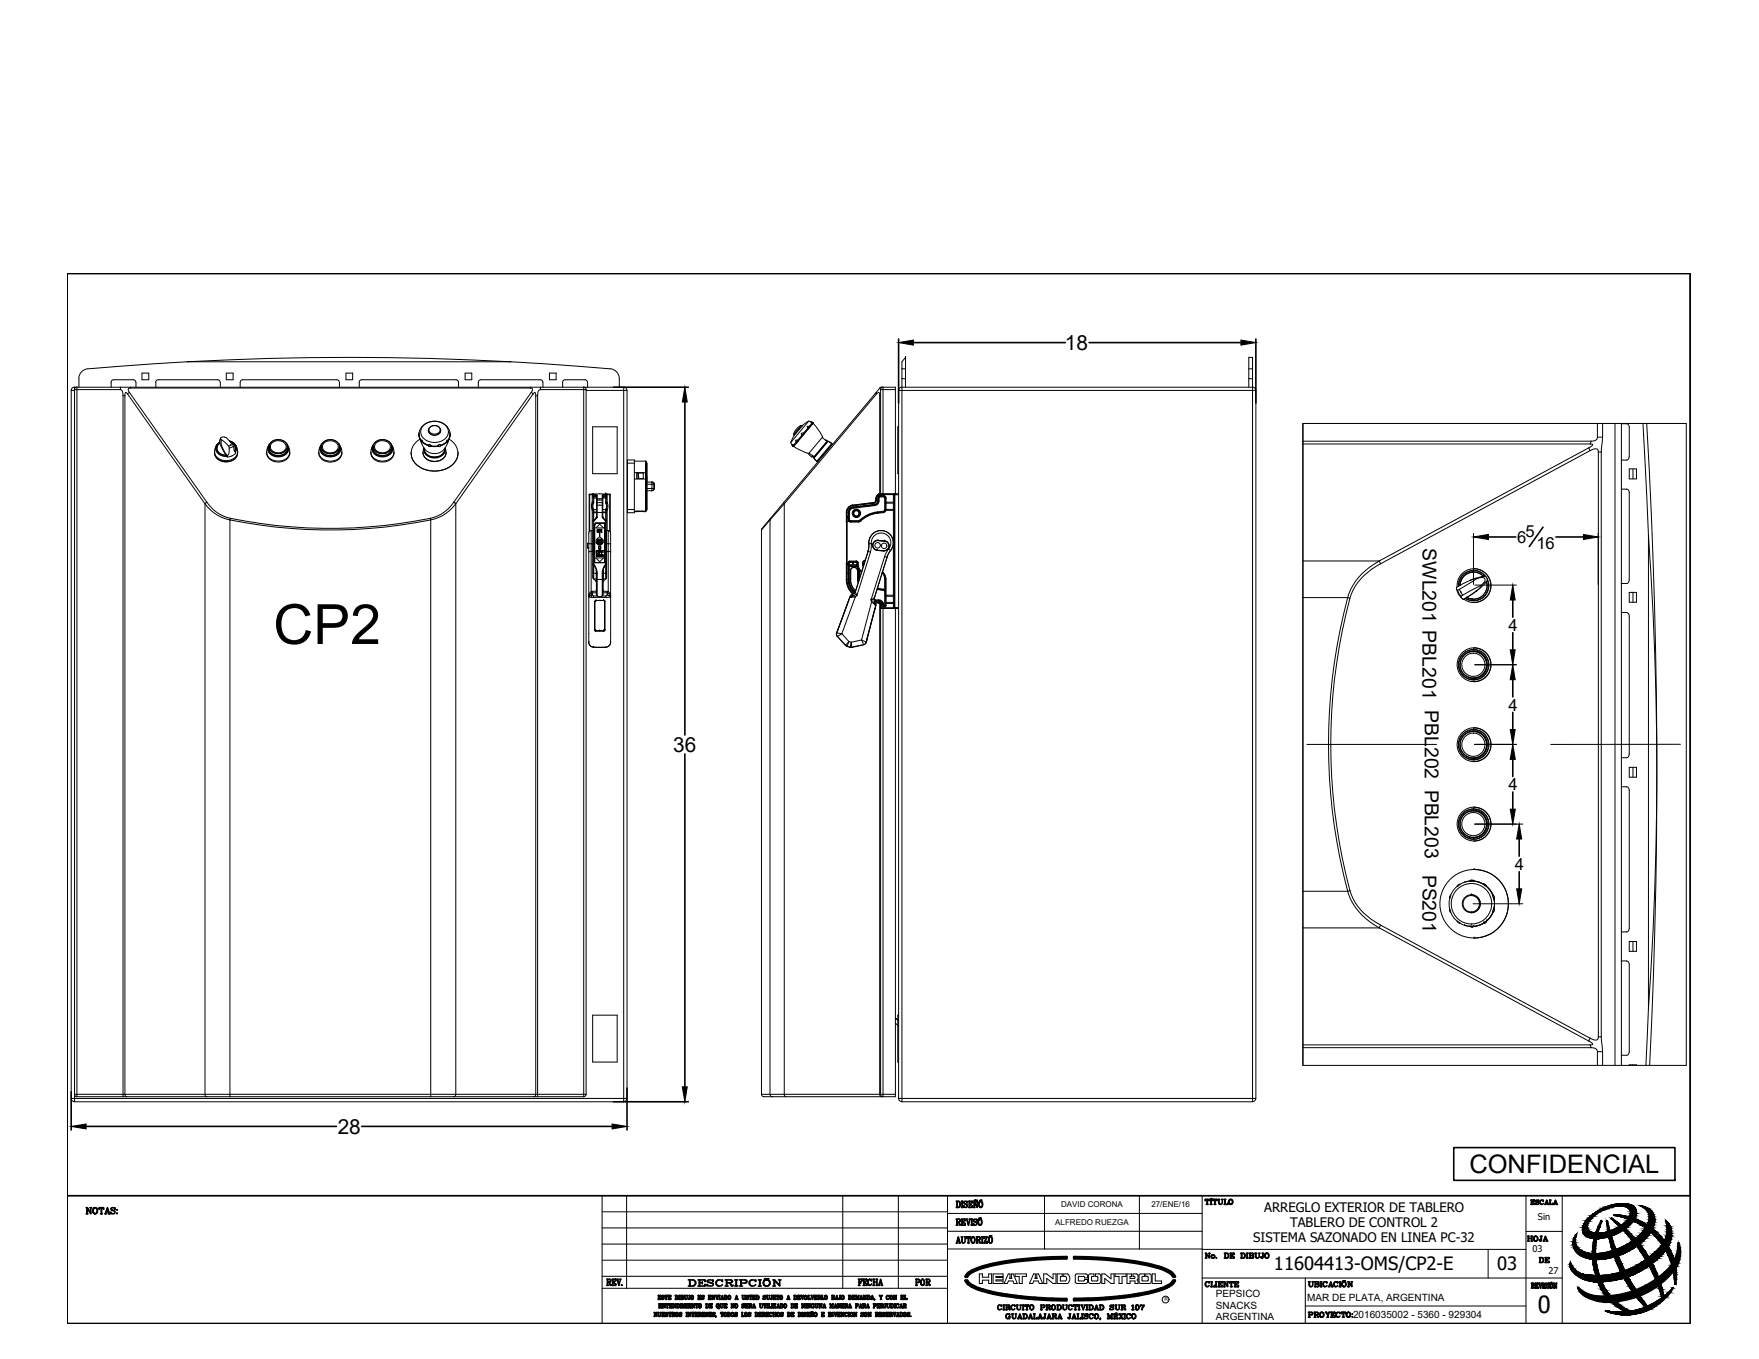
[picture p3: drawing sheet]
<svg xmlns="http://www.w3.org/2000/svg" width="279mm" height="216mm" viewBox="0 0 279 216" stroke-linecap="round" stroke-linejoin="round" font-family="sans-serif">
<defs><g id="words">
<text font-size="8.8" x="43.4" y="102.3">CP2</text>
<text font-size="4.1" x="233.4" y="186.4">CONFIDENCIAL</text>
<text font-size="3.8" x="244.2" y="208.6">0</text>
<g font-size="3.5">
<text x="241.7" y="198.3">HOJA</text>
<text x="243.8" y="201.8">DE</text>
<text x="144.6" y="205.3">POR</text>
</g>
<g font-size="3.3">
<text x="169.1" y="55.6">18</text>
<text x="106.9" y="119.4">36</text>
<text x="53.6" y="180.1">28</text>
</g>
<g font-size="3.1">
<text x="226" y="87.1" transform="rotate(90 226 87.1)">SWL201 PBL201 PBL202 PBL203</text>
<text x="226" y="138.9" transform="rotate(90 226 138.9)">PS201</text>
</g>
<g font-size="2.9">
<text x="202.4" y="201.8">11604413-OMS/CP2-E</text>
<text x="237.8" y="201.8">03</text>
</g>
<g font-size="2.6">
<text x="241" y="86.2">6</text>
<text x="242.3" y="85.3">5</text>
<text x="244" y="87.2">16</text>
<text x="239.6" y="100.2">4</text>
<text x="239.6" y="112.9">4</text>
<text x="239.6" y="125.5">4</text>
<text x="240.6" y="138.2">4</text>
</g>
<g font-size="2.1">
<text x="199.1" y="197.3">SISTEMA SAZONADO EN LINEA PC-32</text>
<text x="200.8" y="192.6">ARREGLO EXTERIOR DE TABLERO</text>
<text x="204.9" y="195">TABLERO DE CONTROL 2</text>
</g>
<g font-size="1.6">
<text x="193.1" y="206">PEPSICO</text>
<text x="193.1" y="207.9">SNACKS</text>
<text x="193.1" y="209.7">ARGENTINA</text>
<text x="207.7" y="206.7">MAR DE PLATA, ARGENTINA</text>
<text x="214.9" y="209.4">2016035002 - 5360 - 929304</text>
</g>
<g font-size="1.5">
<text x="244.3" y="193.8">Sin</text>
<text x="243.4" y="198.9">03</text>
<text x="246" y="202.4">27</text>
</g>
<g font-size="1.3">
<text x="168.5" y="191.8">DAVID CORONA</text>
<text x="182.9" y="191.8">27/ENE/16</text>
<text x="167.6" y="194.6">ALFREDO RUEZGA</text>
</g>
<text font-size=".9" x="185" y="206.8">R</text>
</g></defs>
<!-- layer: Visible Tangent Edges(ANSI) -->
<g fill="none" stroke="#000" stroke-width=".16">
<path d="M143.3 58.6h.5M198.4 58.6h.6M11.3 62h.5M11.8 61.5v.4h7.3M12.2 61.5v112.7M19.1 61.9a.78 .78 0 0 1 .4 1M19.1 61.5v.4M19.5 62.9v111.3M19.5 62.9h.3M19.8 62.9v111l.1 .2 .2 .1M20.3 62.6l-.4-.2-.1 .5M20.3 62.6l12.3 17.4"/>
<path d="M20.6 62.3l-.3 .3M20.6 62.3l12.3 17.5M20.7 61.6l-.3 .2 .2 .5M20.7 61.5v.1M20.7 61.6h63.5M32.9 79.8l-.3 .2M32.9 79.8a6.1 6.1 0 0 0 3.7 2.5M34.1 71.8a1.88 1.88 0 0 0 2.8 1.1 1.32 1.32 0 0 0 .8-1.1M34.5 70.6a1.18 1.18 0 0 0 .9 1.9h.6M34.9 70.3a1.13 1.13 0 0 0-.6 1.2 1.13 1.13 0 0 0 1.1 .9l.6 .1M34.9 70.4a1.08 1.08 0 0 0-.4 1.2 1.08 1.08 0 0 0 1.1 .7h.3M35 69.7l-.1 .7"/>
<path d="M35.4 71.2l-.1 .1M36.5 70a1.18 1.18 0 0 1 .9 1.8M36.6 70.2a1.06 1.06 0 0 1 .7 1.4M36.6 70.7h.1M37.1 70.9l-.7 .3M37.3 70.6l.3 .6-.2 .6M42.4 71.8a1.93 1.93 0 0 0 3.2 1l.3-.4 .1-.6M42.5 71.3a1.77 1.77 0 0 0 3.1 .7l.3-.7M42.5 71.3h.1M42.7 71.1a1.5 1.5 0 0 0 2.5 1l.4-.5 .1-.5M42.7 71a1.56 1.56 0 0 0 1.3 1.1 1.56 1.56 0 0 0 1.6-.7l.1-.4M42.8 70.7l-.3 .6"/>
<path d="M42.8 70.7a1.23 1.23 0 0 0 0 1.3 1.23 1.23 0 0 0 1.2 .5 1.39 1.39 0 0 0 1.7-1.6l-.1-.2M43.1 70.2a1.57 1.57 0 0 1 2.5 .6 1.39 1.39 0 0 1-2 1.1 .99 .99 0 0 1-.8-.7 .99 .99 0 0 1 .3-1zM45.6 70.7l.3 .6M45.9 71.3h.1M50.6 71.8a1.93 1.93 0 0 0 3.2 1l.4-.4 .1-.6M50.8 71.3a1.77 1.77 0 0 0 3.1 .7l.2-.7M50.8 71.3h.1M51 71.1a1.5 1.5 0 0 0 2.5 1l.4-.5v-.5M51 71a1.55 1.55 0 0 0 2.6 .7l.2-.3 .1-.4M51 70.7l-.2 .6M51 70.7a1.25 1.25 0 0 0 1.3 1.8 1.4 1.4 0 0 0 1.7-1.6l-.1-.2M51.3 70.4a1.56 1.56 0 0 1 2.6 .5 1.47 1.47 0 0 1-2.5 .8l-.3-.5v-.5z"/>
<path d="M53.9 70.7l.2 .6M54.1 71.3h.1M58.9 71.8a1.88 1.88 0 0 0 2.9 1.2 1.32 1.32 0 0 0 .8-1.2M59.1 71.3a1.77 1.77 0 0 0 3 .7l.3-.7M59.1 71.3h.1M59.3 71.1a1.5 1.5 0 0 0 2.5 1l.4-.5v-.5M59.3 71a1.56 1.56 0 0 0 1.3 1.1 1.56 1.56 0 0 0 1.5-.7l.1-.4M59.3 70.7l-.2 .6M59.3 70.7a1.23 1.23 0 0 0 .1 1.3 1.23 1.23 0 0 0 1.2 .5 1.39 1.39 0 0 0 1.7-1.6l-.1-.2M59.5 70.3a1.58 1.58 0 0 1 2.7 .5 1.39 1.39 0 0 1-2.1 1.1 .99 .99 0 0 1-.6-1.6zM62.2 70.7l.2 .6M62.4 71.3h.1"/>
<path d="M66.5 69.1l.1 .1M66.9 70.1l.2 .2M67.3 71.2a1.57 1.57 0 0 0 2.2 1.5 1.35 1.35 0 0 0 1.2-1.5M67.4 71.2a1.5 1.5 0 0 0 1.9 1.5 1.32 1.32 0 0 0 1.4-1.5M67.4 71.2a1.48 1.48 0 0 0 1.9 1.4 1.36 1.36 0 0 0 1.3-1.4M67.4 71.4a1.68 1.68 0 0 0 1.6 1.2 1.68 1.68 0 0 0 1.6-1.2M68 68.4a1.02 1.02 0 0 0 1 .7 1.02 1.02 0 0 0 1-.7M68.1 70.8l.3 .1M68.3 67.9a.9 .9 0 0 1 1-.3 .9 .9 0 0 1 .6 .9 .92 .92 0 0 1-1 .5 .92 .92 0 0 1-.8-.8zM70 70.8l-.4 .1M71.1 70.1l-.2 .2M71.6 69.1l-.1 .1"/>
<path d="M72.1 79.8l.3 .2M72.1 79.8a6.1 6.1 0 0 1-3.7 2.5M84.2 61.6l.4 .2-.2 .5M84.2 61.5v.1M84.4 62.3l.3 .3M84.4 62.3l-12.3 17.5M84.7 62.6l.3-.2 .1 .5M84.7 62.6l-12.3 17.4M85.1 62.9v111l-.1 .2-.2 .1M85.1 62.9h.3M85.4 62.9v111.3M85.8 61.9a.76 .76 0 0 0-.4 1"/>
<path d="M85.8 61.9h7.3M85.8 61.5v.4M92.7 61.5v112.7M93.1 62h6.5M93.6 78.6h.1M93.7 78.5v.1M93.7 78.6v5.8M94.1 79.9l.2 .1M94.1 79.9l-.2 .5 .2 .6M94.1 79.8v.1M94.1 78.6h.1M94.1 78.5v.1"/>
<path d="M94.1 78.6v1.2M94.1 78.6h-.4M94.1 79.8h.2M94.2 78.8l.1 .1M94.2 79.1h.6M94.3 80l-.1 .4 .1 .5M94.3 79.8v.2M94.3 78.9v.9M94.3 78.5v.4M94.3 78.9h.4M94.7 78.7l.1 .1 .1-.1M94.7 78.6l.2 .1"/>
<path d="M94.7 78.6v.1M94.7 78.9l.1 .1M94.7 78.9h.1M94.7 78.6h-.5l.5 .1M94.7 78.7v.2M94.8 79.4h.9M94.8 79.2h.9M94.9 79.8l-.1 .2M94.9 78.7v1.1M94.9 79.8v2.4M94.9 79.8h.8M95.7 78.7v1.1"/>
<path d="M95.7 79.8v.2M95.7 79.8v2.4M95.8 78.6l-.1 .1M95.8 78.6h.5l-.5 .1M95.8 78.9h.1M95.8 78.9l-.1 .1M95.8 78.7l-.1 .1v-.1M95.8 78.6v.1M95.8 78.7v.2M96.2 79.8l.1 .2M96.2 78.9v.2M96.2 78.5v.4"/>
<path d="M96.2 79.1v.7M96.2 79.1h-.5M96.2 79.8h.2M96.2 79.1h.1M96.2 78.9h-.4M96.3 80l.1 .4-.1 .5M96.3 78.8l-.1 .1M96.3 78.6h.1M96.4 79.8l.1 .1M96.4 78.5v.1M96.4 78.6v1.2M96.4 78.6h.4"/>
<path d="M96.5 79.9l-.2 .1M96.5 79.9l.1 .5-.1 .6M96.8 78.5v.1M96.8 78.6h.1M96.8 78.6v5.8M99.1 61.5v113.5M99.7 73.6h1.1M102.6 73.3v7.9M102.7 73.4v7.7M102.8 76.9h1.2M102.8 73.6v7.3M102.8 77.6h1.2"/>
<path d="M103.5 76.6l.3 .1 .1 .2-.1 .9-.3 .2zM124.5 79.8l.1 .2M126.1 70.8l-.1 .1M126.7 70l-.2 .3M127.2 67.6l-1.1 1.4M127.4 67.6l-1.3 1.5M127.7 68.9l-.2 .3M128.6 67.8l-.2 .3M129.1 72.5h.1M129.1 67.2l-.1 .1M129.6 73.2h.1M131.2 70h.1"/>
<path d="M131.3 70h-.1M131.3 70.1l-2 2.5M131.4 70.1l-2.1 2.6M131.5 70.1l-2.2 2.6M131.5 70.1l-2.2 2.7M132 70.4h.1M138.8 79.8h.1M138.8 80l-3.3 .4v-.1M138.8 79.8v.2M138.8 79.8l-3.3 .5M139.1 79.4h.1M139.1 79.2h.1"/>
<path d="M139.2 79.4l-.1 .3-.3 .1M139.2 79.2v.2M139.2 62.3v.3M139.2 62.6l.4-.2 .1 .5M139.2 62.6l-14.6 17.4M139.2 79.4a.51 .51 0 0 1-.4 .6M139.3 78.7l-.2 .5M139.4 78.8l-.2 .4M139.4 78.8l.1 .2M139.4 79.6l-.1 .3-.3 .2M139.4 79.3v.3M139.4 79.3h.2"/>
<path d="M139.4 79.6h.2M139.5 79l-.1 .2M139.5 78.7l-.1 .1M139.5 78.7v.2M139.5 79l.1 .1M139.5 78.7h.1M139.5 79.3h.1M139.5 79.6h.1M139.5 79.6a.58 .58 0 0 1-.5 .6M139.5 79.6a.62 .62 0 0 1-.5 .6M139.5 79.3v.3M139.5 78.6l-.2 .1 .1 .1"/>
<path d="M139.5 78.6h.1M139.5 78.6v.1M139.5 78.9h.2M139.5 78.9v.1M139.5 78.6l.1 .1M139.5 78.9h.1M139.6 79l-.1 .2M139.6 78.7h.1M139.6 78.7v.1M139.6 78.7h-.1M139.6 79.6a.73 .73 0 0 1-.6 .7M139.6 79.3v.3"/>
<path d="M139.6 78.8l.1 .1M139.6 78.8l-.1 .1M139.7 78.9l-.1 .2M139.7 78.9h.1M139.7 62.9h.2M139.7 62.9v15.6M139.9 61.9h2.3M139.9 78.6h-.3M139.9 78.5l-.4 .1M139.9 78.5v.1h2.1M139.9 78.5h2M139.9 78.7l-.3 .1"/>
<path d="M139.9 78.8l-.2 .1M139.9 78.8l-.3 .2-.1 .2M139.9 78.9l-.3 .2v.1M139.9 78.8h.5M139.9 78.9h.4M140.3 61.5v17M140.3 78.9l.3 .2M140.3 78.9l.2 .2M140.3 78.9h.1M140.4 78.7a.36 .36 0 0 1 .3 .4M140.4 78.8l.2 .1v.2M140.4 78.7h-.5v.2h.4"/>
<path d="M140.4 78.8l-.1 .1M140.4 78.7v.1M140.5 79.1v1.8M140.5 79.1h.1M140.6 79.1v1.8M140.6 80v.9M140.6 79.8h1.4v.1M140.6 79.1h.1M140.6 79.1v.9M140.7 79.9l-.1 .1M140.7 79.1v.8M140.7 79.9v1"/>
<path d="M140.7 79.9h1.2M141.9 78.5h.2M141.9 78.5v1.4M141.9 79.9v1M142 79.9h-.1M142 79.9v1.1M142 78.6v17.9M142 78.6h.1M142.1 78.6h.6M142.1 78.5v18.1M142.1 78.5v.1M142.1 78.5l-.1 .1"/>
<path d="M142.1 78.5h.1M142.1 78.5h.6M142.7 62h56.8M143.3 60.2h.5M143.3 61.5v113.5M198.4 60.2h.6M199 61.5v113.5M207 70.5h45.6M207 70.1h45.7M252.4 71.1l.2 .5M252.4 71.1l-33.3 18M252.6 70.5l.3 .1 .1 .1-.6 .4"/>
<path d="M252.6 71.6l.8-.3a.41 .41 0 0 1 .5 .5M252.6 71.6l-33.3 18M252.7 70.1l-.1 .4M253.7 69.5a.8 .8 0 0 1-1 .6M253.7 67.3v2.2M253.7 69.5h.9M253.9 71.8v92.9M253.9 71.8h.4M254.3 71.8v92.9M254.6 69.5l-.3 2.3M254.6 67.3v2.2M257.5 67.3v5.8"/>
<path d="M257.5 77.7v15M32.6 80a6.4 6.4 0 0 0 3.9 2.6M32.6 80v94l.3 .2M36.5 82.6a80.4 80.4 0 0 0 31.9 0M36.5 82.6l.1 91.6M36.6 82.3l-.1 .3M36.6 82.3a79.8 79.8 0 0 0 31.8 0M68.4 82.3v.3M68.4 82.6v91.6M72.4 80a6.6 6.6 0 0 1-4 2.6M72.4 80v93.8l-.1 .3-.2 .1M93.5 86.4h.7"/>
<path d="M93.6 94.8l.7 .1M93.9 94l-.3 .2-.1 .4 .2-.2 .3-.2M93.9 94l.1 .2M93.9 84.3v9.7M94 94.1h.1M94 94.5h.1M94 94.9h.1M94.1 81v.1M94.1 93.9l-.2 .1M94.1 93.9v.3M94.1 94.5l.2 .2M94.1 94.5l-.5 .3"/>
<path d="M94.1 94.5a.48 .48 0 0 0-.6 .3h.1M94.1 94.2h-.1M94.1 81.1v3.2M94.1 94.2v.3M94.1 94.2h.6M94.2 87.6l-.7 .1M94.2 84.4v3.7M94.2 89.6h.1M94.2 89.7h.1M94.3 82.7l-.1 .1M94.3 80.9l-.2 .1M94.3 80.9v.2"/>
<path d="M94.3 94.7v.2M94.3 94.9h1.9M94.3 81.4h-.1M94.3 81.1v.3M94.3 81.1h-.2M94.3 81.4v1.3M94.3 89.8v2.2M94.3 89.6h.1M94.3 89.6l.4 .7 .2 .8M94.3 89.6v.1M94.4 89.3h.1M94.4 89.3l.1 .1"/>
<path d="M94.5 89.4h1.5M94.5 89.4h.1M94.7 90.6v1.8M94.7 94h.1M94.8 93.7l-.1 .2h-.6M94.8 82l.1 .2M94.8 80.4l.5-.2 .4 .2M94.8 81.4l-.6 .1M94.8 80.9l-.6 .1M94.8 92.1h.9M94.8 81.4h.9M94.8 91.1h.1"/>
<path d="M94.8 93.9l-.1 .1M94.8 81.3l-.5 .1M94.9 82.2l-.2 .1M94.9 82.2l-.6 .6v6.8M94.9 91.1v3.6h-.6M95.6 94.7h.6M95.7 82.2l.1 .1M95.7 82.2l.5 .6v6.8M95.7 91.1v3.6M95.7 91.1h.1M95.7 93.7l.1 .2M95.7 81.4l.6 .1"/>
<path d="M95.7 82v.2M95.7 94h.1M95.7 80.9l.5 .1M95.7 93.9l.1 .1M95.7 81.3l.5 .1M95.8 94.2h.6M95.8 93.9h.6M95.8 90.5v1.9M95.9 95.4h.1M95.9 95.4l.2 .2M95.9 95.4h-1.2l-.2 .2v4.5M96 83.1l.1 .1"/>
<path d="M96 83.1h-1.4l-.2 .2v6M96 83.1h.1M96 89.4h.1M96.1 89.3l-.1 .1M96.1 95.6h.1M96.1 95.6v4.5M96.1 89.3h.1M96.1 83.2h.1M96.1 83.2v6.1M96.2 89.6h.1M96.2 89.6l-.4 .7-.1 .8M96.2 89.6l.1 .1"/>
<path d="M96.2 81.1h.2M96.2 81h.1M96.2 81.1v.3M96.2 81.4h.1M96.2 81v.1M96.2 81.4v1.3M96.2 89.8v2.2M96.2 82.7l.1 .1M96.2 94.7v.2M96.3 80.9l.2 .1M96.3 80.9l-.1 .1M96.3 84.4v3.7"/>
<path d="M96.4 87.6l.6 .1M96.4 94.5l-.2 .2M96.4 93.9v.3M96.4 94.5a.48 .48 0 0 1 .6 .3h-.1M96.4 94.5l.5 .3M96.4 81.1v3.2M96.4 94.2v.3M96.4 93.9l.2 .1M96.4 94.2h.1M96.5 81l-.1 .1M96.6 94l.3 .2 .1 .4-.2-.2-.3-.2M96.6 94l-.1 .2"/>
<path d="M96.6 84.3v9.7M96.9 94.8l-.7 .1M97 86.4h-.6M99.7 80.9h1.1M122.3 82.6v91.2a.36 .36 0 0 0 .4 .4M122.3 82.6l-1.3 1.6M122.4 82.3l-.1 .3M124.6 80v93.9l.2 .3M124.6 80l-2.3 2.6M134.5 89.6v1.5M134.5 89.6l.1 .1M134.5 89.6h.1"/>
<path d="M134.5 81.4v8.2M134.5 91.1v1M134.5 82v.1v.2M134.5 82v.3M134.5 82h.1M134.5 92.1a3 3 0 0 0 1 2.2M134.5 92.1h-.1a3.1 3.1 0 0 0 1.1 2.3M134.5 82.3l.1 7.3M134.5 82.3h.2M134.5 81.4v.9M134.5 82h.2M134.6 89.7l-.1 2.4"/>
<path d="M134.6 89.6v.1M134.6 89.7h.1M134.6 89.6h.1M134.7 89.6h.1M134.7 92.1a2.89 2.89 0 0 0 1 2.1M134.7 89.7v2.4M134.7 89.6v.1M134.7 89.4v.2M134.7 89.4h.2M134.7 82.5l.1 .1M134.7 82.5l.2 .3M134.7 92.1h.2"/>
<path d="M134.7 82.3v.2M134.7 82h.1v.3h-.1M134.7 82v.3M134.8 89.6v1.5h-.3M134.8 89.6l-.1 .1M134.8 82.8l.3 .1M134.8 90h.1M134.8 92.1a2.78 2.78 0 0 0 .9 2M134.8 89.7v.2M134.8 92.1h.1M134.8 89.9h.1M134.8 89.9v2.2"/>
<path d="M134.8 82.6l.1 .2h.2M134.8 81.4h.1M134.8 81.4v1.2M134.9 92.1a2.7 2.7 0 0 0 .9 2M134.9 89.4v.5M134.9 89.9v.1M134.9 89.9h-.1M134.9 90h1.2M134.9 90v2.1M134.9 82.5h-.1v.1l.3 .2M134.9 82.5l.2 .2M134.9 81.4h-.2v.6"/>
<path d="M134.9 81.4v1.1M135 89.1l-.2 .1-.1 .2M135 89.2l-.2 .2v.2M135 89.1h1M135 89.2h1M135 89.1v.3M135 94.9h.1M135 89.4h-.1M135 89.2l-.2 .2v.3M135 89.4h1M135 94.9l-2.1 5.6M135.1 90.7a.6 .6 0 0 1 .6-.6 .6 .6 0 0 1 .6 .6"/>
<path d="M135.1 92.1a2.56 2.56 0 0 0 .8 1.8M135.1 92.1h.1M135.1 90.7h.1M135.1 90.7v1.4M135.1 82.9h1.3M135.1 82.8v.1M135.1 82.8h.1M135.1 82.7h1.3M135.1 82.7v.1M135.1 94.7l-.1 .2M135.1 94.7h.1M135.2 94.9h.1"/>
<path d="M135.3 94.9h.1M135.3 94.5l-.2 .2M135.3 94.5l.2 .3M135.3 94.5l.6 .3M135.4 94.7h.1M135.5 94.8l-.5 .1M135.5 94.8h.4M135.5 80.2a1.17 1.17 0 0 0-1.1 1.2h.1M135.5 80.2v.1M135.5 80.3a1.07 1.07 0 0 0-1 1.1M135.5 80.5a.9 .9 0 0 0-.8 .9M135.5 80.6a.79 .79 0 0 0-.7 .8"/>
<path d="M135.5 80.6h.1M135.5 80.6v.1M135.5 80.7a.69 .69 0 0 0-.6 .7M135.7 94.7h.1M135.7 94.3h.1M135.7 94.2h.1M135.7 94.2l.4 .4M135.7 94.2l-.4 .3M135.8 94.1h.1M135.9 94.1h.1M135.9 94.8l-2.2 5.9M135.9 93.9l-.2 .3"/>
<path d="M135.9 94l.2 .6M135.9 93.9v.1M136 89.1l.2 .1 .1 .2M136 89.4h.1M136 89.2l.2 .2M136 89.2h.1M136 89.1v.3M136 94.5h.1M136.1 89.7h.1M136.1 89.7v.2M136.1 89.4v.3M136.1 89.4h.2"/>
<path d="M136.1 94.6l-.2 .2M136.1 89.9v.1M136.1 89.9h.1M136.1 90l.2 .4v1.7h.2M136.2 89.7v.2M136.2 89.7h.1M136.2 89.9h.1M136.2 89.4h.1M136.2 92.1h.1M136.2 90.7l.1 1.4M136.2 89.9l-.1 .1M136.2 89.4v.3"/>
<path d="M136.2 89.7a1.39 1.39 0 0 0 .7 1.2M136.2 90l.2 .4v1.7M136.3 92.1v.3M136.3 89.7a1.28 1.28 0 0 0 .6 1M136.3 89.4v.3h-1.5M136.4 82.7v.2M136.4 92.1v.1M136.4 92.1h.1M136.4 90.5l.1 .2M136.5 90.7l.3 .3M136.5 90.7h-.1v-.3l.5 .5M136.5 90.7v1.3"/>
<path d="M136.6 82.6l-.2 .1M136.6 82.6v.1M136.6 82.7l-.2 .1h-1.3M136.6 82.7h.1M136.7 82.7v.1l-.3 .1M136.7 82.7l-1.6 .1M137.9 87.6h.1M137.9 87.6l-2 6.4M137.9 87.6l.4 .1M138 86.4a1.94 1.94 0 0 1 2.5-2 1.94 1.94 0 0 1 1 3.1M138 86.4l-.1 1.2M138 86.4h.1"/>
<path d="M138.3 87.7l-2.2 6.9M138.4 95.3v.3M138.4 95.3h.1M138.4 86.3a1.56 1.56 0 0 1 2-1.6 1.56 1.56 0 0 1 .8 2.5M138.4 86.4l-.1 1.3M138.4 86.4h-.4M138.4 95.6l.6 .1M138.4 95.6l.4 .3M138.4 95.6l-1.6 6.1M138.5 95.7h.1M138.5 95.3h.1M138.8 95.9l.3 .3"/>
<path d="M138.8 95.3h.1M138.8 95.8h.1M138.9 95.8h.1M138.9 96h.1M138.9 94.9h.1M138.9 94.9v.3M138.9 94.9l-.5 .4M138.9 95.2l-.5 .1M138.9 95.2h.1M138.9 95.2l.1 .5M138.9 95.3a1.2 1.2 0 0 1 1.5 .7v.2h-.1M139 95.4h.6"/>
<path d="M139 80.2h.1M139 96.1h.1M139 80.1l-3.5 .4v.1M139 80.2v.1M139 80.2l-3.5 .4M139 80.1v.1M139 95.5h.6M139 95.7h.1M139 80.3l-3.5 .4M139 95.6l.7 .1M139 95.7l.1 .2M139 95.7l-.2 .2"/>
<path d="M139.1 95.8h.6M139.1 95.9v.3M139.1 96.2h.1M139.1 95.9h.1M139.1 96.2l-1.5 5.8M139.3 93.6l1 .2M139.3 87.4h.1M139.3 93.5l1.1 .2M139.3 87.4l1.1 .1M139.3 81.3l-1.4 .5-1.3 .8M139.4 81.4l-1.5 .5-1.3 .8M139.4 81.4v.1"/>
<path d="M139.4 81.5l-1.5 .4-1.2 .9M139.4 93.5l1 .1M139.5 85.8a.79 .79 0 0 0-.9 .8 .79 .79 0 0 0 .7 .8M139.5 85.9h.1M139.5 85.9h1M139.6 95.5l.2 .1M139.6 95.4l.5 .2 .2 .6M139.6 95.4l.2 .1M139.6 95.4h.1M139.6 95.3v.2M139.6 95.7v.1M139.7 95.8l.2 .2"/>
<path d="M139.7 95.7v.1M139.7 95.7l.3 .2M139.7 95.8v78.1l.3 .3M139.7 95.7h.1M139.8 95.6v-.1a.32 .32 0 0 1 .4 .3M139.8 95.6l.3 .2M139.8 95.6l-.1 .1M139.9 96.1h.1M139.9 96l.1 .1M140 96.5l.1 .2M140 96.5h.1M140 95.9l-.1 .1"/>
<path d="M140 96.2v.2M140 96.5h1.9M140 96.5l-.1 .1M140 96.4h.1M140 96.1v.1M140 96.4v.1M140 95.9v.2M140 96.1v.3M140 96.1h.1M140 96.4l.1 .3M140.1 96.7h1.8M140.1 96.7h-.1"/>
<path d="M140.1 95.8h.1M140.1 95.8v.2M140.1 95.8l-.1 .1M140.1 91l.3 .5 .1 .5M140.1 96h.2M140.1 96l.1 .1M140.1 96l-.1 .1M140.2 96.1l.1 .1M140.2 96.1v.1M140.2 90.8a1.53 1.53 0 0 1 .5 1.2v2.7M140.2 96.2l.2 .2M140.2 96.2l-.2 .2"/>
<path d="M140.2 95.8l.1 .2M140.3 96v.2M140.3 96.7v77.5M140.3 96.2l.1 .1M140.3 96.2h-.1M140.3 81.2l-.9 .1v.2M140.3 81.2v.1M140.3 81.3v.1M140.3 81.3l-.9 .1M140.3 81.4l-.9 .1M140.3 81.4h.1M140.3 93.8l.2 .2"/>
<path d="M140.4 93.7l.2 .1v.2M140.4 93.7l.1 .1M140.4 93.7h.1M140.4 93.7l-.1 .1M140.4 93.6l.1 .1M140.4 93.6v.1M140.4 87.5h.1M140.4 96.2h.1M140.4 96.4h.1M140.4 96.3h.1M140.5 93.8l.1 .2M140.5 96.2l-.1 .2"/>
<path d="M140.5 96.2v.2M140.5 96.3h.1M140.5 85.9a.79 .79 0 0 1 .7 .9 .79 .79 0 0 1-.8 .7M140.5 85.9h.1M140.5 85.9v.1M140.5 88.4l-2.1 6.9M140.5 88.4l.4 .1M140.5 93.7l.1 .3M140.5 93.7v.1M140.5 80.9l-.2 .3M140.5 94h.1M140.5 80.9h.1"/>
<path d="M140.5 96.2h.1M140.5 92v1.7M140.5 94v2.2M140.6 92l-.1-.6-.4-.5a1.45 1.45 0 0 1 .5 1.1v2.7M140.6 96.2l-.1 .1M140.6 80.9l.1 .1M140.6 80.9l-.1 .3-.2 .1M140.6 94v2.2M140.6 96.2h.1M140.6 94.7v1M140.6 94.6h1.4v.1M140.6 81.1h.1"/>
<path d="M140.6 81.1l-.3 .3M140.6 95.9h.1M140.6 95.7h.1M140.6 80.9h.1M140.6 80.9v.2M140.6 95.7v.5M140.6 94h.1M140.7 81.1l-.1 .2-.3 .1M140.7 96.2l-.2 .2M140.7 94.7h-.1M140.7 95.7v.2M140.7 94.7v1"/>
<path d="M140.7 80.9h1.2M140.7 80.9v.1M140.7 95.9v.3M140.7 94.7h1.2M140.7 81v.1M140.7 95.7h1.2M140.9 88.5h.1M140.9 88.5l-2 6.4M141.2 87.2l-.7 1.2M141.2 87.2l.3 .3M141.4 87.5l-.5 1M141.5 87.5h.1"/>
<path d="M141.9 96.5v.2M141.9 86.5v8.2M141.9 80.9v5.1M141.9 80.9l.1 .1M141.9 96.5h.1M141.9 95.7v.8M141.9 95.7l.1 .1M141.9 94.7v1M142 94.7h-.1M142 81v.1h-1.3M142 94.7v1.1M142 95.8v.1h-1.3"/>
<path d="M142 96.5l.1 .1M142.1 96.5v.1M142.1 96.5h.6M142.1 96.5h-.1M142.1 96.6h.1M142.1 96.6l-.2 .1M142.1 96.6h.6M207 89.1h12.1M207 94.9h7.1M214.1 94.9a90.8 90.8 0 0 0 0 46.7M214.1 94.9l.3 .1M214.4 95a90.1 90.1 0 0 0 0 46.5"/>
<path d="M219.1 89.1a9.7 9.7 0 0 0-5 5.8M219.1 89.1l.2 .5M219.3 89.6a9.2 9.2 0 0 0-4.9 5.4M231.5 93.8l.6 .9M232.1 94.1h.1M234.1 90.3a2.69 2.69 0 0 1 2.7 2.7 2.69 2.69 0 0 1-2.7 2.7M234.5 93.9h.1M235.1 91.8l.5-.2a2.16 2.16 0 0 0-2.3-.6 2.16 2.16 0 0 0-1.4 2M235.9 91.6a2.36 2.36 0 0 0-2.6-.8 2.36 2.36 0 0 0-1.6 2.3M236.1 92.4l-.5 .3M236.1 91.7a2.43 2.43 0 0 0-2.8-1 2.43 2.43 0 0 0-1.7 2.4M236.1 92.4a2.16 2.16 0 0 1-.7 2.3 2.16 2.16 0 0 1-2.4 .2"/>
<path d="M236.2 91.9a2.43 2.43 0 0 1-.5 2.9 2.43 2.43 0 0 1-3 .3M236.2 92.1a2.35 2.35 0 0 1-.6 2.8 2.35 2.35 0 0 1-2.8 .1M257.5 97.3v23.1M93.5 102a.84 .84 0 0 0 .8 .8M94.3 102.8h1.9M94.3 102.8h.1M94.5 100.1h.1M94.5 100.1l.1 .1M94.6 100.2h.1M95.9 100.2h.1M96 100.1l-.1 .1M96.1 100.1h.1"/>
<path d="M96.2 102.8h.1M97 102a.84 .84 0 0 1-.8 .8M132.9 100.5l.1 .6M132.9 100.5l.8 .2M132.9 100.5v.1M133 101.1h.1M133 101.1l1.3 1.4M133.7 100.7l-.7 .4M133.7 100.7l1.1 1.2M134.3 102.5l.2 .1M134.3 102.5h.1M134.5 102.6v.1"/>
<path d="M134.5 102.6l.5 .2M134.8 101.9l-.5 .6M134.8 101.9l-.3 .7M134.8 101.9l.4 .1M135 102.8h.3M135 102.8h.1M135.2 102l-.2 .8M135.2 102l.1 .8M135.3 102.8v.1M136.8 101.7l.8 .3M136.8 101.7l.4 .7M136.8 101.7l-1.6 .3"/>
<path d="M137.2 102.4h.1M137.2 102.4l-1.9 .4M137.6 102l-.4 .4M137.6 102v.1M233.3 103.6a2.16 2.16 0 0 1 2.9 2 2.16 2.16 0 0 1-2.9 2M233.3 116.3a2.16 2.16 0 0 1 2.9 2 2.16 2.16 0 0 1-2.9 2M234 103.4a2.16 2.16 0 0 1 2.2 2.2 2.16 2.16 0 0 1-2.2 2.2M234 116.1a2.16 2.16 0 0 1 2.2 2.2 2.16 2.16 0 0 1-2.2 2.2M234.1 103.2a2.43 2.43 0 0 1 2.4 2.4 2.43 2.43 0 0 1-2.4 2.4M234.1 108h.1M234.1 103.2a2.43 2.43 0 0 0-2.5 2.4 2.43 2.43 0 0 0 2.5 2.4M234.1 103.2h.1"/>
<path d="M234.1 115.9a2.43 2.43 0 0 1 2.4 2.4 2.43 2.43 0 0 1-2.4 2.4M234.1 115.9a2.43 2.43 0 0 0-2.5 2.4 2.43 2.43 0 0 0 2.5 2.4M234.1 115.9h.1M234.1 102.9a2.69 2.69 0 0 1 2.7 2.7 2.69 2.69 0 0 1-2.7 2.7M234.1 115.6a2.69 2.69 0 0 1 2.7 2.7 2.69 2.69 0 0 1-2.7 2.7M233.3 128.9a2.16 2.16 0 0 1 2.9 2 2.16 2.16 0 0 1-2.9 2.1M233.8 139.9l.2 .1M234 128.8a2.16 2.16 0 0 1 2.2 2.1 2.16 2.16 0 0 1-2.2 2.2M234.1 128.5a2.43 2.43 0 0 1 2.4 2.4 2.43 2.43 0 0 1-2.4 2.5M234.1 133.4h.1M234.1 128.5a2.43 2.43 0 0 0-2.5 2.4 2.43 2.43 0 0 0 2.5 2.5M234.1 128.5h.1"/>
<path d="M234.1 120.7h.1M234.1 128.2a2.69 2.69 0 0 1 2.7 2.7 2.69 2.69 0 0 1-2.7 2.7M257.5 125v23M207 141.6h7.1M207 147.4h12.1M214.1 141.6a9.9 9.9 0 0 0 5 5.8M214.4 141.5a9.2 9.2 0 0 0 4.9 5.5M214.4 141.5l-.3 .1M219.1 147.4l33.3 18M219.3 147l-.2 .4M219.3 147l33.3 17.9M231.8 140.5h.1"/>
<path d="M231.8 146.6h.1M233.7 142.1a1.43 1.43 0 0 1 1.4 1.5 1.43 1.43 0 0 1-1.4 1.4M234 147.2l-.2 .1M235.7 140.5l.3 .1 .1 .2M236.1 146.3l-.1 .2-.3 .1M237.1 142.2l.2 .2v.3M237.3 144.4v.3l-.2 .3M257.5 152.7v14.9M11.3 174.5h88.3M93.1 173.8h-81.3v1.2M121 173.8h21.2M142.2 161.7l.4 .4"/>
<path d="M142.7 174.5h56.8M207 166.4h45.7M207 166h45.6M252.4 165.4l.6 .4-.1 .2h-.3M252.6 164.9l-.2 .5M252.6 166l.1 .4M252.7 166.4a.8 .8 0 0 1 1 .7M253.7 167.1v2.2M253.7 167.1h.9M253.9 164.7a.47 .47 0 0 1-.2 .5 .47 .47 0 0 1-.6 0l-.5-.3M253.9 164.7h.4M254.3 164.7l.3 2.4"/>
<path d="M254.6 167.1v2.2"/>
<circle cx="136" cy="81.6" r=".48"/>
<circle cx="136" cy="81.6" r=".67"/>
<circle cx="234" cy="118.3" r="2.1"/>
<circle cx="234" cy="105.6" r="2.1"/>
<circle cx="234.1" cy="105.6" r="2.37"/>
<circle cx="234.1" cy="118.3" r="2.37"/>
<circle cx="234" cy="130.9" r="2.1"/>
<circle cx="234.1" cy="130.9" r="2.37"/>
<circle cx="233.7" cy="143.6" r="1.3"/>
</g>
<!-- layer: Visible Edges(ANSI) -->
<g fill="none" stroke="#000" stroke-width=".16">
<path d="M14 58.6a1.58 1.58 0 0 0-1.5 1.6M22.5 59.3h1.1v1h-1.1zM29.7 57.5l-15.7 1.1M29.7 57.5a473.8 473.8 0 0 1 51.5 0M29.7 57.5h51.5M35.9 59.3h1.1v1h-1.1zM55 59.3h1v1h-1zM73.9 59.3h1v1h-1zM81.2 57.5l15.7 1.1M87.3 59.3h1v1h-1zM96.9 58.6a1.58 1.58 0 0 1 1.5 1.6v1.3M143.8 56.8h.1"/>
<path d="M143.8 56.8l-.5 .7v4h55.7M143.8 56.8v4.7M11.8 61.9v111.9l.1 .2 .3 .2M12.2 61.5l-.3 .2-.1 .2M12.5 60.2v1.3M17.7 60.7v.8M21.2 60.3l.3 .2 .1 .2M21.2 60.3h-3.2l-.3 .2-.1 .2M21.6 60.7v.8M24.8 61.5v-1l.3-.2h9.5l.3 .2 .1 1M34.1 72.2a1.94 1.94 0 0 0 1.8 1.2 1.94 1.94 0 0 0 1.8-1.2M34.9 70.4a1.06 1.06 0 0 0-.4 1.2 1.06 1.06 0 0 0 1.1 .7h.3"/>
<path d="M34.9 70.4l-.3 .3-.2 .5M34.9 70.4h.1M34.9 70.4l1 1.9M35 69.6l-.1 .8M35.2 69.9a3.1 3.1 0 0 0 .9 2.5M35.2 69.9l1.1 1M35.2 69.9l-.2-.3a.68 .68 0 0 1 1.1 .1l.8 .9M35.9 72.3l.2 .3M36.1 72.4v.2M36.3 70.9a1.63 1.63 0 0 1-.1 1.4l-.1 .1M36.4 70a1.68 1.68 0 0 1 1.3 1.4 1.68 1.68 0 0 1-.8 1.7 2.04 2.04 0 0 1-2.8-.9 1.91 1.91 0 0 1 .8-2M36.6 70.2a1.03 1.03 0 0 1 .7 1.4"/>
<path d="M36.6 70.2l.6 .4 .2 .6M36.9 70.6l.3 1 .2 .2M36.9 70.6l-.6 .3M37.2 71.6l.2 .2M37.4 71.8v.2a2 2 0 0 1-1.3 .6M42.8 70.7a1.65 1.65 0 0 0-.2 1.9 1.65 1.65 0 0 0 1.8 .8 1.62 1.62 0 0 0 1.5-1 1.62 1.62 0 0 0-.3-1.7M42.8 70.7h.1M42.8 70.6v.1M43 70.3a1.66 1.66 0 0 1 2.6 .4 1.4 1.4 0 0 1-.5 1.5 1.4 1.4 0 0 1-1.5 .1 1.21 1.21 0 0 1-.6-2zM43.1 70.4a1.34 1.34 0 0 1 1.4-.4 1.34 1.34 0 0 1 1 1.1 1.33 1.33 0 0 1-1.3 .8 1.33 1.33 0 0 1-1.3-.9zM45.6 70.6v.1M45.6 70.7h.1"/>
<path d="M51 70.7a1.67 1.67 0 0 0-.2 1.9 1.67 1.67 0 0 0 1.8 .8 1.63 1.63 0 0 0 1.6-.9 1.63 1.63 0 0 0-.3-1.8M51 70.7h.1M51.1 70.6l-.1 .1M51.3 70.3a1.64 1.64 0 0 1 2.6 .4 1.5 1.5 0 0 1-.9 1.6 1.5 1.5 0 0 1-1.7-.4l-.3-.6a1.04 1.04 0 0 1 .3-1zM51.4 70.5a1.32 1.32 0 0 1 1.4-.5 1.32 1.32 0 0 1 .9 1.1 1.32 1.32 0 0 1-1.3 .9 1.32 1.32 0 0 1-1.2-1zM53.5 60.3l.3 .2 .1 .2M53.5 60.3h-15l-.3 .2-.1 1M53.9 70.7h.1M53.9 60.7v.8M57.1 61.5v-1l.4-.2h14.9l.4 .2v1M59.3 70.7a1.65 1.65 0 0 0-.2 1.9 1.65 1.65 0 0 0 1.8 .8 1.62 1.62 0 0 0 1.6-1 1.62 1.62 0 0 0-.3-1.7M59.3 70.7h.1"/>
<path d="M59.3 70.6v.1M59.5 70.3a1.66 1.66 0 0 1 2.7 .4 1.4 1.4 0 0 1-.5 1.5 1.4 1.4 0 0 1-1.5 .1 1.21 1.21 0 0 1-.7-2zM59.7 70.4a1.34 1.34 0 0 1 1.3-.4 1.34 1.34 0 0 1 1 1.1 1.33 1.33 0 0 1-1.3 .8 1.33 1.33 0 0 1-1.2-.9zM62.2 70.6v.1M62.2 70.7h.1M65.3 72a3.3 3.3 0 0 0 3.4 2.8 3.7 3.7 0 0 0 4-2.4l.1-.4M65.3 72h.1M66.6 69.2l.3 .8-.3-.8M66.6 69.1l.3 .9M66.6 69.1v-.3l-.1 .3 .1 .1M66.6 69.2h.1M66.6 68.8a2.56 2.56 0 0 1 2.4-1.9 2.56 2.56 0 0 1 2.5 1.9"/>
<path d="M66.6 68.8h.1M66.6 69.1v.1M66.7 69.8a2.48 2.48 0 0 0-1.4 2.2 2.48 2.48 0 0 0 1.4 2.2 4.4 4.4 0 0 0 5.7-1 2.44 2.44 0 0 0-1.1-3.4M66.7 69.7a2.56 2.56 0 0 0 2.2 2.4 2.22 2.22 0 0 0 2.3-1.8l.1-.6M66.9 70l.2-.1v.3M66.9 70v.2l.2 .1M67.1 67.7l-.1 .2M67.1 70.3l1 .5M67.1 70.2l1 .5M67.1 70.3h.1M67.1 70.2v.1M67.2 71.9a1.92 1.92 0 0 0 1.4 1.5 1.92 1.92 0 0 0 2-.7l.1-.3 .2-.5"/>
<path d="M67.3 67.6a2.44 2.44 0 0 1 3.9 .7 1.84 1.84 0 0 1-2.1 2 2.01 2.01 0 0 1-2.3-1.9l.3-.6zM67.3 71.1a1.51 1.51 0 0 0 1.5 2.2 1.6 1.6 0 0 0 1.9-2.2M67.4 71.3v.1M68 68.4a1.02 1.02 0 0 0 1 .8 1.02 1.02 0 0 0 1-.8M68 68.4a1.01 1.01 0 0 1 1-.8 1.01 1.01 0 0 1 1 .8M68 68.4h.1M68.1 70.8h.1M68.1 70.8l.3 .1M68.1 70.7l.2-.1 .1 .2M68.1 70.7v.1M68.4 70.9h1.2M68.4 70.9h.1"/>
<path d="M68.4 70.8h1.2M68.4 70.8v.1M68.5 70.9h-.1M69.6 70.9h.1M69.6 70.8v.1M70 70.8h.1M70 70.7l-.2-.1-.2 .2M70 70.7l-.1 .2h-.3M70 68.4h.1M70.6 71.3v.1M70.9 70.3l-.9 .5M70.9 70.3h.1"/>
<path d="M70.9 70.2l-.9 .5M70.9 70.2v.1M71 67.7l.1 .2M71.1 70l-.1-.1-.1 .3M71.1 70v.2l-.2 .1M71.5 68.8v.3M71.5 68.8v.4M71.5 69.2l-.4 .8 .4-.8M71.5 69.1l-.4 .9M71.5 69.2h.1M71.5 68.8h.1M71.5 69.1v.1"/>
<path d="M72.8 72h.1M85.8 60.3l.4 .2v.2M85.8 60.3h-9.4l-.4 .2v1M86.2 60.7v.8M89.8 60.3l-.4 .2v1M89.8 60.3l3.3 .1 .2 .3v.8M92.7 61.5l.3 .2 .1 .2M93.1 61.9l-.1 112.1-.3 .2h-80.5M93.6 78.6v5.9M94.1 78.5h.2M94.1 78.5l-.5 .1M94.1 67.8h3.9v7.5h-3.9z"/>
<path d="M94.2 78.8l.1 .1M94.2 78.7h.1M94.2 78.6v1.2a1.27 1.27 0 0 0 0 1.2M94.3 78.5l-.1 .1M94.3 78.9l.5 .1M94.3 78.5h1.9M94.8 78.8v3.2l-.6 .8M94.8 79h.1M95.7 78.8v3.2l.6 .8M95.7 79h.1M96.2 78.5l.1 .1v1.2a1.27 1.27 0 0 1 0 1.2M96.2 78.5h.6"/>
<path d="M96.2 78.5h.1M96.3 78.7h.1M96.3 78.8l-.6 .2M96.8 78.5h.1M96.9 78.5v.1M96.9 78.5h.1M96.9 78.6v5.9M99.1 61.5l.4 .3 .1 .2v112.5l-.3 .4-.2 .1M99.1 61.5h-87.3l-.4 .3-.1 112.7 .3 .4 .2 .1M99.7 73.1h1.1v8.4h-1.1zM100.8 73.3h1.7v1.8M100.8 76.1h1.7"/>
<path d="M100.8 75.1h1.7M101.2 75.1v.9M101.2 75.1l1 .1v.8h-1M101.4 75.1v.9M101.4 75.1l.1 .9M102.5 73.6h.1M102.5 76.1v5.1M102.5 75.1v1M102.6 73.3l.1 .1M102.6 73.3h.1M102.6 73.3l-.1 7.9M102.7 73.4v7.7"/>
<path d="M102.7 73.6h.1M102.8 76.6h.8M103.6 76.6h.2l.2 .3-.1 .9-.3 .1-.8 .1M125.9 70.9h.1M126 70.9h.1M126 70.9l.1 .1M126 70.7l-.2-.1 .2 .3M126 70.7l.1 .2M126 70.9l1.4 .8 1 .3M126.1 70.8h.1M126.1 70.9v.1M126.2 70.8h.1"/>
<path d="M126.2 70.8l-.1 .1M126.2 69.2l-.6 1.1M126.5 70.2v.1M126.5 70.2l-.5 .5M126.5 70.3h.1M126.5 70.3l-.4 .5M126.6 70.3l-.4 .5M126.6 70l-.2-.1 .1 .3M126.6 70h.1M126.7 70h.1M126.7 70l.1 .1M126.8 70.1l-.2 .2"/>
<path d="M126.8 70.1h.1M127.2 67.6a1.77 1.77 0 0 0-1.1 1.5M127.2 67.6h.2M127.4 69.1l.1 .1M127.4 69.1l-.8 .9M127.4 67.6l-1.3 1.5M127.4 69.2l-.7 .8M127.5 69.2h.1M127.5 69.2l-.7 .9M127.6 68.9l-.3-.1 .1 .3M127.6 68.9h.1M127.7 68.9h.1"/>
<path d="M127.7 68.9l-.2 .3M128.3 72l.6 .6M128.3 68l-.7 .9M128.3 68l.1 .1M128.4 68.1h.1M128.4 68.1l-.7 .8M128.4 66.9l-2.8 3.4 .3 .6M128.5 67.8l-.3-.1 .1 .3M128.5 67.8h.1M128.5 72l.8 .6M128.6 67.8h.1M128.6 67.8v.1"/>
<path d="M128.6 67.9l-.2 .2M129 67.2l.1 .1M129 67.2l-.5 .6M129 67.3l.1 .1M129 67.3h.1M129 67.3l-.4 .5M129.1 67.4l-.5 .5M129.1 67.1h.1M129.1 67.1a.83 .83 0 0 0-1.2 .1l-.5 .4M129.1 72.4l-.2 .2M129.1 67.3v.1M129.1 72.4l-.1 .2"/>
<path d="M129.1 72.4h.1M129.1 72.4l.6 .9M129.1 67.2l-.3-.1 .2 .1M129.1 67.2h.1M129.1 67.1l.1 .1M129.1 67.2l.7 .8 .9 1.4M129.1 67.1v.1M129.2 67.2l-.1 .1M129.3 72.7l.4 .6M129.7 73.3l.2 .1M130.6 69.5l.7 .6M130.7 69.4l-2.3 2.7"/>
<path d="M131.2 70l.6 .2 .4 .4M131.2 70h.1M131.3 70.1h.2M131.5 70.1l.6 .4M132.1 70.5l-2.4 2.8M132.2 70.5l-2.4 2.8M139.1 79.2a.47 .47 0 0 1-.3 .6l-3.3 .4M139.9 61.9v16.6M139.9 78.4a.79 .79 0 0 0-.8 .8M139.9 78.5h2.8M140 61.6h.1M140 61.5l-.3 .2-18.7 22.4v89.7l.1 .4h21.1v-77.5"/>
<path d="M140 61.5h.3M140.2 61.5l-.3 .2v.2M140.3 61.5h1.9v17M142.2 78.5h.1M142.7 67.8h-.1v7.5h.1M143.3 61.5l-.5 .3-.1 .2v112.5l.3 .4 .3 .1M198.4 61.5v-4.7h.6v4.7M198.9 61.5l.3 .1 .3 .4v112.5l-.3 .4-.3 .1M207 67.3v102M256.5 67.3v102M257.5 67.3l1 .1 .3 .3v4.8a.52 .52 0 0 1-.4 .6h-.9v4.6h.9a.49 .49 0 0 1 .4 .6v13.8a.52 .52 0 0 1-.4 .6h-.9v4.6h.9a.49 .49 0 0 1 .4 .6v21.9a.53 .53 0 0 1-.4 .6h-.9v4.6h.9a.49 .49 0 0 1 .4 .6v21.9a.52 .52 0 0 1-.4 .5h-.9v4.7h1l.3 .4v14a.52 .52 0 0 1-.4 .5h-.9v1.7M258.8 74.5h1.1v1.6h-1.1z"/>
<path d="M259.4 74.5v1.6M261 67.3l.8 17.7M261.6 67.3a945.5 945.5 0 0 1 .4 102M267.9 67.3v102M93.3 87h.2M93.5 86.3h-.2v.8h.2M93.6 94.7h.1M93.6 94.8h.1M94.2 88.1h.1M94.2 81h.1M94.2 84.4h.1M94.2 90.9l.1 .1"/>
<path d="M94.2 81v.1M94.2 81.1v10.8M94.2 89.6a2.33 2.33 0 0 1 .6 1.5v3.5M94.2 82.8h.1M94.2 81.1h.1M94.2 82.9h.1M94.3 92h.5M94.3 91.1h.4M94.4 83.3h.1M94.5 95.6h.1M94.5 95.6v4.5M94.5 86.3h.1"/>
<path d="M94.6 83.1h1.4l.1 .1v6.1l-.1 .1h-1.5l-.1-.1v-6M94.6 88.6h1.3l-.6 .6zM94.6 83.9l.7-.6 .6 .6zM94.6 83.1l-.2 .2M94.6 83.1h.1M94.7 86.1l.1 .1M94.7 95.4h.1M94.7 95.4l-.2 .2M94.7 95.4h1.2M94.7 85.9v.3M94.7 88.1l.3 .2M94.7 88.2l.1 .2z"/>
<path d="M94.7 88.2l.1 .2 .2-.1M94.7 82.1v.1M94.8 85.7l-.1 .2M94.8 86.3l.1 .2M94.8 86.3h.1M94.8 86.3h.9M94.8 87.5v-.1a.29 .29 0 0 1 .3 .3 .29 .29 0 0 1-.1 .3l-.3-.1zM94.8 86.2h.9M94.8 87.5l.2 .1v.3l-.3-.1zM94.8 88.2h.1M94.9 84.1h.1l.2 .1v.3l-.2 .1-.1-.1zM94.9 84.2h.2v.3h-.2z"/>
<path d="M94.9 86.5l.2 .1M94.9 88.2h.1M94.9 88.3l.1 .1M94.9 88.2v.1M94.9 88.4h.1M94.9 85.5l-.1 .2M95 86.4h.1M95 86.3h.1M95 86.3v.1M95 88.3h.1h-.1M95.1 86.3l-.1 .2M95.1 86.4v-.1l.1 .1"/>
<path d="M95.1 86.4h.1M95.1 85.4l-.2 .1M95.1 86.8l.3 .1-.1 .4-.2-.1zM95.1 87.4h.3l-.2 .1v.2h.2h-.2v.3zM95.1 87.2l.1-.4 .2 .1v.3M95.1 87.2h.1M95.1 85.5h.3M95.2 88.4h-.2v-.3h.2l-.2 .1v.2h.3M95.2 87.2h.1M95.2 88.4h.1M95.2 85.9h.1M95.2 86.4v.1"/>
<path d="M95.2 88.2h.1M95.2 88.3h.1M95.2 86.1l-.1-.4h-.1l-.2 .4 .2-.3 .1 .2h-.1l.2 .1M95.2 88.2l.1-.1-.1 .1 .1 .1M95.2 84.8l.1 .5zM95.3 84.1l.2 .4 .1-.4v.5l-.3-.5v.5zM95.3 95.4h.1M95.3 95.4h-.6M95.3 95.4h.6M95.3 86.3h.1M95.3 88.2h.1M95.3 85.7h.3v.1"/>
<path d="M95.3 86.3v.2M95.3 88.4h.1M95.3 88.3h.1M95.3 85.8v.3M95.3 88.3v.1M95.3 87.2h.1M95.3 86.7l.1 .1M95.4 87.2h-.1M95.4 86.3l-.1 .2h-.1M95.4 87.2h.1M95.4 86.4h.1M95.4 85.4l.3 .3"/>
<path d="M95.4 88.3h.1h-.1M95.5 86.3v.2v-.2M95.5 86.3l-.1 .2v-.1M95.5 86.3h-.2v.2M95.5 85.9v.2M95.5 85.9h-.1l.1-.2-.1 .1v.3h.1M95.5 87.4h.3l-.2 .1v.2h.2h-.2v.3zM95.6 88.1l-.2 .1v.2h.1h-.1v-.3h.4M95.6 85.8l.1 .3M95.6 88.2v.2l.1-.2M95.6 86.1h-.3M95.7 88.1v.1"/>
<path d="M95.7 85.7l.1 .2M95.7 93.7h.1M95.8 88.4h.1M95.7 88.1l.1 .1M95.7 82.1l.1 .1M95.8 88.2v.2M95.8 86.1l-.3 .4-.4 .1M95.8 85.9v.3M95.8 90.6v.2M95.8 91.1l-.1 .1M95.9 95.4l.2 .2M95.9 95.4l.1 .2"/>
<path d="M96 83.2v-.1h-1.3l-.2 .3v5.9v.1M96 83.3v6l-.1 .1M96 86.3h.1M96 95.6v4.5M96 82.5l.1 .1M96.2 92h-.5M96.2 92l-.4 .5v1.9a.55 .55 0 0 1-.5 .4 .55 .55 0 0 1-.6-.4v-1.9l-.5-.8v-7.4a.46 .46 0 0 0-.7 .4v17.3M96.3 89.7l-.4 .6-.2 .8v3.5M96.3 89.7l-.3 .4M96.3 81.1v10.8M96.3 81.1h.1M96.3 82.8h.1"/>
<path d="M96.3 82.8h-.1M96.3 89.6v.1M96.3 84.4h.1M96.3 90.9l-.5 .2M96.3 81v.1M96.3 88.1h.1M96.3 81h.1M96.4 88.1h-.1M96.6 84.3l.2 .1 .2 .3M96.6 84.3h-.2v7.4l-.2 .3M96.9 94.7h.1M96.9 94.8h.1"/>
<path d="M97 84.7v17.3M100.8 81.3h.4M101.2 81.2v.1M101.2 81.2h.9M102.1 81.2v.1M102.5 81h.1M102.5 81.2l-.4 .1M102.5 81.2h.1M102.6 81.2h-1.8M102.7 81.1l-.1 .1M102.7 80.9h.1M134.5 83.1l-.1 9a3.1 3.1 0 0 0 1.1 2.3"/>
<path d="M134.5 83.1v.1M134.8 95.4h.1M134.8 95.4l-1.8 4.8M134.9 82.8h-.4M134.9 89.9h1.2M135 94.9l-.2 .5M135 94.8v.1M135.4 94.7h.1M135.4 94.4l-.4 .4M135.5 80.2a1.17 1.17 0 0 0-1.1 1.2l.1 1.7M136.1 89.9h.1M136.3 92.5l-.1-1.8a.55 .55 0 0 0-.5-.5 .55 .55 0 0 0-.6 .5 3.8 3.8 0 0 0 .5 2.8l.3 .3"/>
<path d="M136.3 90.5h.1M136.3 92.5l-.4 1.4-.5 .5M137 89.7h.2M137 89.5h.3M137.4 89l-.2 .1-.2 .4 .1 .5a.6 .6 0 0 1 .3-1 .6 .6 0 0 0-.3 1M138.9 86a2.11 2.11 0 0 1 2.1 .2 .81 .81 0 0 1 .1 .9 .81 .81 0 0 1-.7 .4l-1.1-.1a.79 .79 0 0 1-.7-.5 .79 .79 0 0 1 .3-.9zM138.9 95.8h.1M139 95.8h.1M139 96.7h.1M139 96.7l-1.3 5M139.1 95.8h.3a.4 .4 0 0 1 .5 .3v.5l.1 .1h2.7M139.1 96.2l-.1 .5"/>
<path d="M139.3 87.4a.74 .74 0 0 1-.6-.8 .74 .74 0 0 1 .8-.7l1 .1a.75 .75 0 0 1 .7 .8 .75 .75 0 0 1-.8 .7l-1.1-.1M139.9 96v77.8l.1 .4h.2M139.9 95.5h.1M139.9 95.6h.1M140.6 92h.1M140.6 92h-.1M140.9 88.5l-2 6.4 .2 1.3M141.5 87.5l-.6 1M141.5 87.5a1.97 1.97 0 0 0-1.1-3.2 1.97 1.97 0 0 0-2.4 2.4l-.1 .9-1.6 4.9M231.4 93.6a2.58 2.58 0 0 0 .9 1.6M231.4 93.3a2.69 2.69 0 0 1 3.1-2.9 2.69 2.69 0 0 1 2.1 3.7 2.69 2.69 0 0 1-4.1 1.1M231.8 93.6l.5 1"/>
<path d="M232.3 94.6l-.1 .1a.39 .39 0 0 0 .2 .5M233 94.9l-.6 .3M233 94.9h.1M233 94.9l1 .3M233.5 92.2l-2.2 1.1a.25 .25 0 0 0 0 .3 .25 .25 0 0 0 .3 .1l.2-.1M234 90.9a2.17 2.17 0 0 0-2.1 2.1 2.15 2.15 0 0 1 1.4-2 2.15 2.15 0 0 1 2.3 .6M234.6 91.9l-2.8 1.7M234.6 91.9h-.2l-.9 .3M234.6 91.9a1.11 1.11 0 0 1 1.2 0l.1 .2a1.07 1.07 0 0 1-.7 .9M235.2 93l.1 .1-.6 .7-2.3 1.4M235.2 93l-2.9 1.6M235.6 91.6a.54 .54 0 0 1 .6 .2 .54 .54 0 0 1-.1 .6"/>
<path d="M235.6 91.6l-2.1 .6M235.6 91.6h.1M236.1 92.4l-1.1 1.2-2 1.3M236.1 92.4h.1M236.1 92.4a2.15 2.15 0 0 1-.7 2.3 2.15 2.15 0 0 1-2.4 .2M258.8 94.1h1.1v1.6h-1.1zM259.4 94.1v1.6M261.8 85a531.7 531.7 0 0 1 0 75.3M261.8 85v75.3M93.5 102h.1M93.5 102.1a.84 .84 0 0 0 .8 .7M94.3 102.8h.1"/>
<path d="M94.3 102.8l1 .1M94.5 100.1l.1 .1zM94.5 100.1h.1M94.5 100.1l.1 .1M94.6 100.2h1.3M95.3 100.2h.1M95.3 102.8v.1M95.3 100.2h.6M95.3 100.2h-.7M95.9 100.2l.2-.1zM96 100.1h.1M96 100.1l-.1 .1"/>
<path d="M97 102h.1M97 102.1a.84 .84 0 0 1-.8 .7l-.9 .1M133 100.2h.1M133 100.2l-.2 .5 .1 .3 1.6 1.7 .8 .2 1.9-.5 .3-.2 .2-.5M137.7 101.7h.1M233.5 140l-.9 .1M233.5 140a4.2 4.2 0 0 0-2.1 .8M233.5 140h.1M233.5 140h.5M233.8 139.9l.3 .1M233.8 139.9l-.3 .1M233.8 139.9h.1"/>
<path d="M234 140l.9 .1 .8 .4M234 140h.1M234.2 138.1a5.5 5.5 0 0 1 5.4 5.5 5.5 5.5 0 0 1-5.4 5.4M234.2 138.1h.1M258.8 121.9h1.1v1.6h-1.1zM259.4 121.9v1.6M230.3 142.7a4.4 4.4 0 0 0 .1 2.2M230.3 144.4v.3l.1 .3M230.4 142.2l-.1 .5M230.4 144.9l.5 .8 .5 .6M230.4 142.2l-.1 .2v.3M231.4 140.8l-.5 .6-.5 .8"/>
<path d="M231.4 146.3l.2 .1a2.59 2.59 0 0 0 1.9 .8M231.4 146.3l.2 .3h.3M231.9 140.5l-.3 .1-.2 .2M232.6 147l.9 .2M232.6 147h.1M232.6 140.1v.1M233.5 147.2h.1M233.5 147.2h.5M233.5 147.2l.3 .1M233.7 142.1a1.43 1.43 0 0 1 1.4 1.5 1.43 1.43 0 0 1-1.4 1.4M233.7 142.1h.1M233.7 145h.1"/>
<path d="M233.7 142.1a1.43 1.43 0 0 0-1.4 1.5 1.43 1.43 0 0 0 1.4 1.4M233.8 147.3h.1M234 147.2h.1M234.1 147.2l-.3 .1M234.2 149h.1M235.7 140.5h.1M235.7 146.6h.1M235.7 146.6l-.8 .4-.9 .2M235.7 140.5l.4 .3M235.7 140.5l.3 .1 .1 .2M236.1 140.8l.6 .6 .4 .8M236.1 146.3l-.4 .3"/>
<path d="M236.1 140.8h.1M236.1 146.3h.1M236.1 146.3l-.1 .2-.3 .1M237.1 144.9l-.4 .8-.6 .6M237.1 142.2v.3l.2 .2M237.1 142.2h.1M237.1 144.9v.1M237.1 145h.1M237.1 145l-.4 .7-.6 .6M237.1 142.2l.2 .2v.3M237.3 142.7h.1M237.3 142.7l.1 .9-.1 .8"/>
<path d="M237.3 144.4h.1M237.3 144.4l-.2 .3v.2M237.3 144.4v.3l-.2 .3M258.8 149.6h1.1v1.5h-1.1zM259.4 149.6v1.5M11.8 175h87.3M94.1 161.3h3.9v7.4h-3.9zM142.2 162.5l.4 .4M142.2 161.7l.4 .4M142.7 161.3h-.1v7.4h.1M143.3 175h55.7M258.8 169.3v-.1h1.1v.1"/>
<path d="M259.4 169.2v.1M261.8 160.3l-.4 9"/>
<circle cx="135.5" cy="89.5" r=".05"/>
<circle cx="136" cy="81.6" r=".56"/>
<circle cx="136" cy="81.6" r=".41"/>
<circle cx="139.4" cy="86.6" r=".43"/>
<circle cx="140.4" cy="86.7" r=".43"/>
<circle cx="234" cy="105.6" r="1.84"/>
<circle cx="234" cy="118.3" r="1.84"/>
<circle cx="234" cy="105.6" r="2.16"/>
<circle cx="234" cy="118.3" r="2.16"/>
<circle cx="234.1" cy="105.6" r="2.69"/>
<circle cx="234.1" cy="118.3" r="2.69"/>
<circle cx="234" cy="130.9" r="1.83"/>
<circle cx="234" cy="130.9" r="2.16"/>
<circle cx="234.1" cy="130.9" r="2.69"/>
<circle cx="233.7" cy="143.6" r="3.2"/>
<circle cx="234.2" cy="143.6" r="5.4"/>
</g>
<!-- layer: 0 -->
<g fill="none" stroke="#000" stroke-width=".16">
<path d="M10.7 43.5h257.8v146.5h-257.8zM267.9 67.3h-60.9v102h60.9M234 84.7v8.1M234.3 92.9h6.6M253.9 84.7v8.1M207.6 118.3h20.6M234.2 118.3h6.7M234.3 105.6h6.6M266.9 118.2l-20.6 .1M234.2 130.9h7.7M234 143.6h7.9M95.6 195.1h54.9"/>
<path d="M95.6 192.5h54.9M95.6 197.6h54.9M95.6 190v20.3M99.5 190v14.7M133.9 190v14.7M142.7 190v14.7M150.5 190v20.3M150.5 195.6h40.5M150.5 192.8h40.5M150.5 198.4h40.5M165.9 190v8.4M181 190v8.4"/>
<path d="M191 198.5h51.4M191 190v20.3M236.4 198.5v4.5M242.4 195.6h5.7M242.4 190v20.3M248.1 190v20.3M250.5 196a2.25 2.25 0 0 0-.7 1.7M250.5 196a2.07 2.07 0 0 0 1.8 3.1 10.3 10.3 0 0 0 9.1-4.1 2.13 2.13 0 0 0-.5-3.3l-.4-.2a2.5 2.5 0 0 1 2.2 1.6 2.5 2.5 0 0 1-.5 2.6 10.7 10.7 0 0 1-9.7 4.3 2.88 2.88 0 0 1-2.7-2.3M252.2 193.6a7.8 7.8 0 0 1 6.6-2.3 1.48 1.48 0 0 1 1.2 1.1 1.48 1.48 0 0 1-.5 1.5 7.7 7.7 0 0 1-6.8 2.8 1.45 1.45 0 0 1-1.3-.9 1.45 1.45 0 0 1 .3-1.5zM252.9 193.4a6.2 6.2 0 0 1 5.4-1.6 1.02 1.02 0 0 1 .4 1.6 6.3 6.3 0 0 1-5.9 2.4 1.02 1.02 0 0 1-.4-1.7zM254.4 194.1a11.6 11.6 0 0 0 1.8 12.2 9 9 0 0 0 2.7 2l1-.2 1.4-.4M254.5 194.1l-.1-.1a10.6 10.6 0 0 0-.7 9.5 8.5 8.5 0 0 0 4.6 4.9h-1.6l-1.7-.2a8.7 8.7 0 0 0 10.8-3.5"/>
<path d="M255.9 193.7l.1-.1a19 19 0 0 1 8.3 12.3M256 193.7a25.7 25.7 0 0 1 8 12.4M256.5 193a10.4 10.4 0 0 1 9.5 7.3M256.5 193h-.1a11.3 11.3 0 0 1 9.6 10.9M264.5 193.8a3.4 3.4 0 0 1 .3 4.6 13.8 13.8 0 0 1-11.2 5.2M264.5 193.8a4.2 4.2 0 0 1-1.2 4.7 14.2 14.2 0 0 1-6.9 3.8M95.6 200.2h54.9M95.6 204.7h54.9M95.6 202.8h54.9M155.6 202.4h.4v.5h1v-.5h.5v1.5h-.5v-.5h-1v.5h-.4zM157.7 202.4h1.6v.4h-1.1v.2h1.1v.3h-1.1v.2h1.1v.4h-1.6zM160.2 202.4h.2v.7h.3v-.7h.2l.7 1.5h-.5l-.2-.4h-.7l-.2 .4h-.5z"/>
<path d="M161.2 202.4h1.8v.4h-.6v1.1h-.5v-1.1h-.7zM164.2 202.4h.3l-.1 .7h.3v-.7h.3l.6 1.5h-.5l-.2-.4h-.7l-.2 .4h-.5zM165.8 202.4h.5l1 .8v-.8h.4v1.5h-.4l-1-.8v.8h-.5zM169.3 202.8h-.3v-.4h.6a1.03 1.03 0 0 1 0 1.5M169.3 202.8a.5 .5 0 0 1 0 .7h-.9v-.7h.3v-.4h-.8v1.5h1.7M171 202.4l-.2 .1v1.1l.2 .3M171.1 202.4h1.5l.1 .6h-.4l-.2-.2M171.1 203.9h1.4M171.3 203.4l.1 .1M171.4 202.8l-.1 .1v.5M171.4 202.8h.7M172.3 203.4v-.1h.4v.5l-.2 .1"/>
<path d="M172.3 203.4l-.2 .1h-.7M173.2 203.9h1.4M173.4 203.4l.1 .1h.7l.2-.1M173.5 202.8l-.1 .1v.5M173.5 202.8h.3v-.4h-.6l-.3 .1v1.1l.3 .3M174.2 202.8l.2 .1v.5M174.6 202.4l.2 .2M174.6 202.4h-.6v.4h.3M174.8 203.6l-.2 .3M174.9 202.7v.9M175 202.4h.5l1 .8v-.8h.5v1.5h-.5l-1-.8v.8h-.5zM177.1 202.4h1.8v.4h-.7v1.1h-.5v-1.1h-.6z"/>
<path d="M180.2 202.8v.3h-.7v-.3h.2v-.4h-.7v1.5h.5v-.4h.8v.4h.5v-.4M180.2 202.8h-.2v-.4h.5l.2 .1v.7l-.1 .2 .1 .1M180.9 203.6l.3 .3M180.9 202.6l.1-.2h.8v.4h-.3M180.9 202.7v.9M181.2 203.9h1.4M181.4 203.4l.1 .1h.8M181.5 202.8l-.1 .1v.5M182.2 202.8l.2 .1v.5M182.4 203.4l-.2 .1M182.6 202.4l.3 .3v.9l-.3 .3M182.6 202.4h-.6v.4h.3"/>
<path d="M183 202.4h.5v1.1h1v.4h-1.5zM191 203h57.1M207.3 203v7.3M207.3 207.5h35.1M249.4 200.4a2.8 2.8 0 0 0 2.3 2.1M249.4 200.4a1.53 1.53 0 0 0 .4 1.6M249.8 202a5.1 5.1 0 0 0 3.9 1.7M256.4 202.4l-2 .2-2.7-.1M264 206.1l-.9 .7-1.4 .7a34.1 34.1 0 0 1-6.4-13.5h-.1a22.7 22.7 0 0 0 6.1 13.7M265.8 204.7l-.2-.1-1.3 1.3M266 200.3l.3 1.8-.1 1.8M266.2 203.9l-.1 .1-.1-.1"/>
<circle cx="185.1" cy="206.5" r=".54"/>
</g>
<g fill="none" stroke="#000" stroke-width=".25">
<path d="M10.7 43.5h257.8v166.8h-257.8zM236.4 85.3h4.4M240.3 95.3v2.8M245.1 83.7l-2.2 3.1M247.1 85.3h4.4M240.3 100.5v2.7M240.3 108v2.7M240.3 113.2v2.7M240.3 120.6v2.8M240.3 125.8v2.8M241.3 133.3v2.7M241.3 138.5v2.7"/>
<path d="M10.7 190h257.8M13.7 191.9h.2M13.7 192.8h.3M13.8 191.9v.9M14.3 191.9h.2M14.4 192.7l-.5-.8v.9M14.4 191.9v.9l-.5-.9M15.1 191.9a.46 .46 0 0 0-.4 .6 .46 .46 0 0 0 .7 .2 .47 .47 0 0 0 .1-.6 .47 .47 0 0 0-.5-.2 .58 .58 0 0 0 .1 .9M15.2 191.9a.56 .56 0 0 1 0 .9M15.8 191.9v.2v-.2h.7v.2l-.1-.2M15.9 192.8h.4M16.1 191.9v.9"/>
<path d="M16.6 192.8h.3M16.7 192.8l.4-.9 .3 .9M16.8 192.5h.4M17.1 192l.2 .8M17.2 192.8h.3M17.6 192.1l.6 .3a.3 .3 0 0 1-.1 .4 .3 .3 0 0 1-.4-.1l-.1-.2v.3l.1-.1M18.2 192l.1-.1v.2a.3 .3 0 0 0-.4-.3 .3 .3 0 0 0-.2 .4l.6 .3M18.5 192.2h.1zM18.5 192.8h.1zM151.9 190.8h.4a.58 .58 0 0 1 0 1h-.4M151.9 193.7l.6 .1-.1 .3h-.4M151.9 197.5h.2"/>
<path d="M151.9 194.6h.3M152 197.5l.2-1 .3 1M152 190.8v1M152 193.7v.9M152 197.2h.4M152.2 194.1l.2 .4h.2M152.2 196.6l.2 .9M152.3 190.8a.6 .6 0 0 1 0 1M152.3 194.2l.1 .4h.1l.1-.1M152.3 193.7l.2 .2-.2 .2M152.3 197.5h.3M152.7 196.5h.2"/>
<path d="M152.7 193.7h.6v.3v-.3M152.7 194.6h.6v-.2v.2M152.7 190.8h.3M152.7 191.8h.3M152.8 190.8v1M152.8 193.7v.9M152.9 190.8v1M152.9 193.7v.9M152.9 194.1h.2M153.1 194v.3M153.1 191.1l.5 .4v.2l-.2 .1h-.2l-.1-.3v.3v-.1M153.2 196.5h.2"/>
<path d="M153.3 196.5v.7l-.2 .3-.3-.2v-.8v.7l.2 .3M153.5 193.7h.2M153.6 193.7l.2 .9 .3-.9M153.6 196.5v.3v-.3h.5v.3v-.3M153.6 191v-.2v.3l-.1-.2a.24 .24 0 0 0-.4 0 .24 .24 0 0 0 .2 .4l.3 .2M153.6 193.7l.2 .8M153.7 197.5h.3M153.8 196.5v1M153.8 190.8h.6v.3v-.3M153.8 191.8h.6v-.3v.3M153.9 193.7h.2M154 190.8v1"/>
<path d="M154 191.3h.2M154.2 191.1v.4M154.2 194.6h.3M154.2 193.7h.3M154.3 193.7v.9M154.4 193.7v.9M154.5 196.5a.55 .55 0 0 0 .1 1 .54 .54 0 0 0 .3-.5 .54 .54 0 0 0-.4-.5 .62 .62 0 0 0 0 1M154.6 196.5a.62 .62 0 0 1 0 1M154.6 193.9l.6 .4v.2l-.2 .1h-.3l-.1-.2v.2l.1-.1M154.6 191.8h.3M154.6 190.9h.2M154.7 190.9v.9"/>
<path d="M154.9 190.7l-.2 .1 .5-.1-.1 .1zM155.1 196.5h.4l.2 .2-.1 .2-.4 .1M155.1 197.5h.2M155.1 193.8l.1-.1v.3l-.1-.2a.24 .24 0 0 0-.4-.1 .24 .24 0 0 0 .1 .4l.4 .2M155.1 190.9h.2M155.2 196.5v1M155.2 191.7l-.4-.8v.9M155.2 190.9v.9l-.4-.8M155.4 197l.2 .4h.2M155.5 197l.1 .5 .2-.2M155.5 193.6l.4-.1zM155.5 196.5l.2 .2-.2 .3"/>
<path d="M155.6 190.7h.4zM155.6 193.7a.53 .53 0 0 0-.2 .5 .53 .53 0 0 0 .3 .4 .53 .53 0 0 0 .3-.5 .53 .53 0 0 0-.4-.4 .63 .63 0 0 0 0 .9M155.7 193.7a.63 .63 0 0 1 0 .9M155.8 190.8a.54 .54 0 0 0-.3 .6 .54 .54 0 0 0 .3 .4 .55 .55 0 0 0 0-1 .62 .62 0 0 0 0 1M155.8 190.8a.62 .62 0 0 1 0 1M155.9 197.5h.3M155.9 196.5h.3M156 196.5v1M156.3 196.5v.3v-.3h.5l-.5 1M156.8 196.5l-.5 1h.5v-.3v.3M157.1 196.4l.4-.1zM157.3 196.5a.55 .55 0 0 0-.3 .5 .55 .55 0 0 0 .4 .5 .55 .55 0 0 0 .2-.5 .55 .55 0 0 0-.3-.5 .66 .66 0 0 0 0 1"/>
<path d="M157.4 196.5a.66 .66 0 0 1 0 1M191.5 199.1h.1M191.5 199.9h.2M191.5 190.5v.3v-.3h.6v.3l-.1-.3M191.6 199.1v.8M191.6 191.3h.3M191.7 190.5v.8M191.8 190.5v.8M192 199.1h.2M192.1 199.8l-.5-.7v.8M192.1 199.1v.8l-.5-.7M192.2 191.3h.3"/>
<path d="M192.2 190.5h.3M192.3 190.5l.2-.1zM192.3 191.3v-.8l.1 .8M192.6 199.4a.26 .26 0 0 0-.1 .3 .26 .26 0 0 0 .4 0 .26 .26 0 0 0-.2-.3 .26 .26 0 0 0-.3 .2 .26 .26 0 0 0 .2 .3M192.7 190.5v.3v-.3h.6v.3l-.1-.3M192.7 199.4l.2 .2-.2 .3M192.8 191.3h.3M193 190.5v.8M193.2 199.8h.1M193.4 190.5h.3M193.6 190.5v.6l.2 .2 .3-.1v-.7M193.6 190.5v.6l.2 .2"/>
<path d="M194 190.5h.3M194.4 191.3h.6v-.2v.2M194.4 190.5h.3M194.5 199.1h.4a.39 .39 0 0 1 .3 .4 .39 .39 0 0 1-.3 .4h-.4M194.5 190.5v.8M194.6 190.5v.8M194.6 199.1v.8M194.9 199.1a.41 .41 0 0 1 .2 .4 .41 .41 0 0 1-.2 .4M195.4 199.1h.6v.2v-.2M195.4 199.9h.6v-.2v.2M195.4 190.5a.38 .38 0 0 0-.3 .6 .38 .38 0 0 0 .6 .2 .38 .38 0 0 0 0-.6 .37 .37 0 0 0-.5 .1 .37 .37 0 0 0 .2 .5M195.5 199.1v.8"/>
<path d="M195.5 190.5a.43 .43 0 0 1 .3 .4 .43 .43 0 0 1-.3 .4M195.5 199.5h.3M195.8 199.3v.3M197.1 199.1h.4a.4 .4 0 0 1 .3 .4 .4 .4 0 0 1-.3 .4h-.4M197.2 199.1v.8M197.5 199.1a.42 .42 0 0 1 .2 .4 .42 .42 0 0 1-.2 .4M198 199.1h.3M198 199.9h.3M198.1 199.1v.8M198.4 199.1h.6l.1 .2-.2 .2M198.4 199.9l.6-.1 .1-.2-.2-.1 .2 .1-.2 .3M198.6 199.1v.8"/>
<path d="M198.9 199.1l.2 .1-.1 .2-.4 .1M199.3 199.1h.3M199.4 199.1v.6l.3 .2 .3-.1v-.7M199.5 199.1v.6l.2 .2M199.9 199.1h.2M200.5 199.1h.3M200.6 199.1l-.1 .8M200.6 199.1v.7h-.3v-.1M201.2 199.1a.38 .38 0 0 0-.3 .6 .38 .38 0 0 0 .7 0 .38 .38 0 0 0-.3-.6 .39 .39 0 0 0-.4 .3 .39 .39 0 0 0 .3 .5M201.3 199.1a.42 .42 0 0 1 .2 .4 .42 .42 0 0 1-.2 .4M243.1 190.7h.6v.1v-.1M243.1 191.3h.6v-.2v.2"/>
<path d="M243.3 190.7v.6M243.3 191h.2M243.5 190.8v.3M243.9 190.8l.5 .2a.24 .24 0 0 1-.2 .3 .24 .24 0 0 1-.3-.2v.2v-.1M244.4 190.8v-.1v.1a.23 .23 0 0 0-.3-.2 .23 .23 0 0 0-.2 .3l.5 .2M244.9 190.7a.37 .37 0 0 0-.3 .3 .37 .37 0 0 0 .3 .3M245.1 190.8v-.1v.1a.31 .31 0 0 0-.4 0 .31 .31 0 0 0 0 .4 .31 .31 0 0 0 .4 0M245.3 191.3h.3M245.4 191.3l.3-.6 .2 .6M245.5 191.1h.3M245.7 190.8l.2 .5M245.8 191.3h.2"/>
<path d="M246.1 191.3h.5v-.2v.2M246.1 190.7h.3M246.2 190.7v.6M246.3 190.7v.6M246.7 191.3h.3M246.8 191.3l.3-.6 .2 .6M246.9 191.1h.3M247.1 190.8l.2 .5M247.2 191.3h.2M96.4 203.2h.4l.2 .2-.1 .3h-.4M96.4 204.2h.2M96.5 203.2v1"/>
<path d="M96.7 203.7l.2 .4h.2M96.8 203.7l.1 .5 .2-.1M96.8 203.2l.2 .2-.2 .3M97.2 203.2h.6v.3v-.3M97.2 204.2h.6v-.3v.3M97.3 203.2v1M97.4 203.7h.2M97.4 203.2v1M97.6 203.5v.4M98 203.2h.2M98.1 203.2l.2 1 .3-1M98.1 203.2l.2 .9"/>
<path d="M98.4 203.2h.2M98.7 204.1v.1zM103.9 208.5h.1M103.9 209.1h.1M104 208.5v.6M104.2 208.5h.2M104.3 209.1l-.3-.6v.6M104.3 208.5v.6l-.3-.5M104.5 208.5h.2M104.5 205.8h.5v.2l-.1-.2M104.5 206.4h.5v-.1l-.1 .1M104.6 208.5v.5l.1 .1 .2-.1 .1-.5"/>
<path d="M104.6 208.5v.5l.1 .1M104.6 205.8v.6M104.6 207.1h.5v.2l-.1-.2M104.6 207.8h.5v-.2l-.1 .2M104.6 206.1h.2M104.7 207.1v.7M104.7 207.4h.2M104.8 206v.2M104.9 208.5h.1M104.9 207.3v.3M105.1 206l.3 .2a.18 .18 0 0 1-.1 .2 .18 .18 0 0 1-.2-.1v.1v-.1M105.1 208.5h.5v.2l-.1-.2"/>
<path d="M105.1 209.1h.5v-.1l-.1 .1M105.2 207.1h.1M105.2 207.8h.2M105.2 208.5v.6M105.2 208.8h.2M105.3 207.1v.7M105.4 208.7v.2M105.4 205.9l.1-.1v.2l-.1-.1a.17 .17 0 0 0-.2-.1 .17 .17 0 0 0-.1 .2l.4 .2M105.5 207.1h.2M105.6 207.7l-.3-.6v.7M105.6 207.1v.7l-.3-.6M105.6 205.8v.2v-.2h.4v.2v-.2"/>
<path d="M105.7 208.7l.3 .2a.18 .18 0 0 1-.1 .2 .18 .18 0 0 1-.2-.1v.1v-.1M105.7 206.4h.2M105.8 205.8v.6M105.8 207.1v.2v-.2h.4v.2v-.2M105.9 207.8h.2M106 207.1v.7M106 208.6l.1-.1v.2l-.3-.2-.1 .2 .4 .2M106.1 205.8h.4v.2v-.2M106.1 206.4h.4v-.1v.1M106.2 205.8v.6M106.2 206.1h.2M106.2 208.5v.2v-.2h.4v.2v-.2"/>
<path d="M106.3 207.1h.4v.2v-.2M106.3 207.8h.4v-.2v.2M106.3 209.1h.2M106.4 206v.2M106.4 207.1v.7M106.4 207.4h.2M106.4 208.5v.6M106.6 207.3v.3M106.7 208.5l.5 .1-.1 .2h-.3M106.7 209.1h.2M106.8 208.5v.6M106.9 207.1h.1"/>
<path d="M106.9 207.8h.1M106.9 207.1v.7M107 208.8l.2 .3M107 208.8l.1 .3 .1-.1M107 208.5l.2 .1-.2 .2M107.2 207.1h.2M107.2 205.8h.3a.34 .34 0 0 1 .2 .3 .34 .34 0 0 1-.2 .3h-.3M107.3 207.7l-.3-.6v.7M107.3 207.1v.7l-.3-.6M107.3 205.8v.6M107.5 207.1h.2a.35 .35 0 0 1 0 .7h-.2M107.5 205.8a.35 .35 0 0 1 0 .6"/>
<path d="M107.5 208.5a.27 .27 0 0 0-.2 .4 .27 .27 0 0 0 .4 .1 .26 .26 0 0 0 0-.3 .26 .26 0 0 0-.3-.1 .36 .36 0 0 0 .1 .5M107.5 208.5a.36 .36 0 0 1 0 .6M107.6 207.1v.7M107.7 207.1a.38 .38 0 0 1 0 .7M107.8 206.4h.2M107.8 205.8h.2M107.9 208.7l.3 .2a.18 .18 0 0 1-.1 .2 .18 .18 0 0 1-.2-.1v.1v-.1M107.9 205.8v.6M108.1 207.1h.1M108.1 207.8h.1M108.1 205.8l.4 .1v.1l-.1 .1M108.1 206.4h.4v-.2l-.1-.1 .1 .1-.1 .2"/>
<path d="M108.1 207.1v.7M108.2 207.1v.7M108.2 205.8v.6M108.2 208.6l.1-.1v.2l-.1-.1a.17 .17 0 0 0-.2-.1 .17 .17 0 0 0-.1 .3l.4 .1M108.3 207.1h.1l.2 .6M108.3 207.8h.2M108.4 205.8l.1 .3h-.3M108.7 205.8h.2M108.7 207.8h.2M108.8 205.8v.5l.1 .1 .2-.1v-.5M108.8 205.8v.5l.1 .1M108.9 207.1h-.1v.7v-.7l-.2 .7-.2-.7v.7"/>
<path d="M109 208.5h.2M109 209.1h.2M109 207.1h.2M109 207.8h.2M109.1 205.8h.1M109.1 208.5v.6M109.1 207.1v.7M109.3 208.5h.1M109.3 209.1h.1M109.3 207.1h.4v.2v-.2M109.3 207.8h.4v-.2v.2M109.3 203.3h.7a.49 .49 0 0 1 .5 .5 .49 .49 0 0 1-.5 .5h-.7"/>
<path d="M109.3 208.5v.6M109.4 207.1v.7M109.4 207.4h.2M109.4 205.8h.2M109.5 205.8v.6M109.5 205.8v.5v.1l-.1-.1M109.5 203.3v1M109.6 207.3v.3M109.6 203.3v1M109.6 208.5h.2M109.7 209.1l-.3-.6v.6M109.7 208.5v.6l-.3-.5"/>
<path d="M109.9 207.1h.1M109.9 207.8h.1M109.9 205.8a.29 .29 0 0 0-.2 .4 .29 .29 0 0 0 .4 .1 .27 .27 0 0 0 .1-.3 .27 .27 0 0 0-.4-.1v.4l.1 .1M109.9 208.5v.2v-.2h.4v.2l-.1-.2M109.9 207.1v.7M110 205.8a.39 .39 0 0 1 0 .6M110 209.1h.2M110 203.3a.49 .49 0 0 1 .5 .5 .49 .49 0 0 1-.5 .5M110.1 208.5v.6M110.2 207.1h.1M110.3 207.7l-.3-.6v.7M110.3 207.1v.7l-.3-.6"/>
<path d="M110.4 208.5h.4v.2v-.2M110.4 209.1h.4v-.1v.1M110.5 208.5v.6M110.5 208.8h.1M110.5 207.1v.2v-.2h.4v.2l-.1-.2M110.6 207.8h.2M110.6 207.1v.7M110.6 208.7v.2M110.7 207.1v.7M110.9 203.3h1.1v.3l-.1-.3M110.9 204.3h1.1v-.3l-.1 .3M110.9 205.8h.4v.2v-.2"/>
<path d="M110.9 206.4h.4v-.1v.1M110.9 208.5h.3l.2 .1-.1 .2h-.3M110.9 209.1h.2M110.9 205.8v.6M111 206.1h.1M111 208.5v.6M111.1 203.3v1M111.1 206v.2M111.2 207.1a.28 .28 0 0 0-.3 .4 .28 .28 0 0 0 .5 .1 .27 .27 0 0 0 0-.3 .27 .27 0 0 0-.3-.1 .36 .36 0 0 0 .1 .6M111.2 203.3v1M111.2 203.8h.4M111.2 208.8l.2 .3"/>
<path d="M111.2 207.1a.36 .36 0 0 1 0 .7M111.2 208.5l.1 .1-.1 .2 .1 .3 .1-.1M111.4 206l.3 .1a.21 .21 0 0 1-.1 .4 .18 .18 0 0 1-.2-.2v.1v-.1M111.5 208.5h.4v.2v-.2M111.5 209.1h.4v-.1v.1M111.6 203.6v.4M111.6 208.5v.6M111.6 208.8h.2M111.8 205.9v-.1v.2l-.2-.2-.2 .2 .4 .2M111.8 208.7v.2M112.1 208.7l.3 .1a.21 .21 0 0 1-.1 .4 .19 .19 0 0 1-.2-.2v.1v-.1M112.1 207.1h.3a.34 .34 0 0 1 .2 .4 .34 .34 0 0 1-.2 .3h-.3"/>
<path d="M112.2 207.1v.7M112.3 203.6l.9 .3 .1 .3-.3 .1a.52 .52 0 0 1-.7-.3v.3l.1-.1M112.4 207.1a.35 .35 0 0 1 0 .7M112.4 208.6v-.1v.2l-.2-.2-.1 .2 .3 .2M112.5 205.8h.4v.2v-.2M112.5 206.4h.4v-.1v.1M112.6 205.8v.6M112.6 208.5h.4v.2v-.2M112.6 209.1h.4v-.1v.1M112.6 206.1h.2M112.7 207.1h.4v.2v-.2M112.7 207.8h.4v-.2v.2"/>
<path d="M112.7 208.5v.6M112.7 208.8h.2M112.8 206v.2M112.8 207.1v.7M112.8 207.4h.2M112.9 208.7v.2M113 207.3v.3M113.1 206.4h.1M113.1 205.8h.1M113.1 208.7l.4 .1a.21 .21 0 0 1-.1 .4 .19 .19 0 0 1-.3-.2v.1l.1-.1M113.1 205.8v.6M113.2 203.5l.1-.2v.3a.58 .58 0 0 0-1 0l1 .4"/>
<path d="M113.4 205.8h.2M113.5 206.4l-.3-.6v.6M113.5 205.8v.6l-.3-.5M113.5 208.6v-.1v.2l-.2-.2-.2 .2 .4 .2M113.7 205.8h.1M113.7 209.1v.2M113.9 207.7l.1-.1 .1 .3 .1-.1M114 207.1a.28 .28 0 0 0-.2 .4 .28 .28 0 0 0 .4 .1 .26 .26 0 0 0 0-.3 .26 .26 0 0 0-.3-.1l-.1 .4 .2 .2M114 205.8h.1M114 207.1a.36 .36 0 0 1 0 .7M114.1 207.7l.1 .2M114.1 205.8l-.2 .6-.2-.6 .2 .5"/>
<path d="M114.2 203.3a.49 .49 0 0 0-.4 .5 .49 .49 0 0 0 .4 .5M114.2 206.4h.2M114.2 205.8h.2M114.3 205.8v.6M114.4 207.1h.2M114.5 207.1v.6l.1 .1 .2-.2v-.5M114.5 207.1v.5l.1 .2M114.5 206.4h.1M114.5 208.5v.2v-.2h.4v.2l-.1-.2M114.6 206.3h.2M114.6 209.1h.2M114.7 208.5v.6"/>
<path d="M114.7 203.5l.1 .1v-.3l-.1 .2a.56 .56 0 0 0-.8-.1 .56 .56 0 0 0 0 .9 .56 .56 0 0 0 .9-.2M114.7 205.9l.2 .5-.2-.6-.2 .6M114.8 207.1h.1M114.8 206.4h.2M115 207.1h.4v.2v-.2M115 207.8h.4v-.2v.2M115 205.8h.3a.34 .34 0 0 1 .2 .3 .34 .34 0 0 1-.2 .3h-.3M115.1 207.1v.7M115.1 205.8v.6M115.1 207.4h.2M115.2 208.5a.28 .28 0 0 0-.3 .4 .28 .28 0 0 0 .4 .1 .29 .29 0 0 0 .1-.3 .29 .29 0 0 0-.3-.1 .38 .38 0 0 0 .1 .5M115.2 205.8v.6"/>
<path d="M115.2 203.3h.8l.4 .2-.2 .2-.7 .1M115.2 204.3h.5M115.2 208.5a.39 .39 0 0 1 0 .6M115.3 207.3v.3M115.3 205.8a.35 .35 0 0 1 0 .6M115.4 203.3v1M115.5 203.3v1M115.6 208.5h.2a.35 .35 0 0 1 0 .6h-.2M115.6 208.5v.6M115.7 208.5v.6M115.8 203.8l.2 .1 .3 .4 .1-.1M115.8 205.8a.28 .28 0 0 0-.2 .4 .28 .28 0 0 0 .4 .1 .27 .27 0 0 0 .1-.3 .27 .27 0 0 0-.4-.1 .36 .36 0 0 0 .1 .5"/>
<path d="M115.8 208.5a.38 .38 0 0 1 0 .6M115.9 205.8a.36 .36 0 0 1 0 .6M115.9 203.8l.3 .5h.2v-.1M116 203.3l.3 .2-.3 .3M116.1 207.1h.1v.7v-.7l.4 .6M116.1 207.8h.2M116.3 208.5a.28 .28 0 0 0-.2 .4 .28 .28 0 0 0 .4 .1 .29 .29 0 0 0 .1-.3 .29 .29 0 0 0-.3-.1 .38 .38 0 0 0 0 .5M116.4 208.5a.39 .39 0 0 1 0 .6M116.5 207.1h.1M116.6 207.1v.7l-.4-.6M116.7 204.3h.5M116.7 203.3h.5"/>
<path d="M116.7 208.7l.3 .1a.2 .2 0 0 1 0 .4 .19 .19 0 0 1-.3-.2v.1v-.1M116.8 206.4h.1M116.9 206.3h.2M116.9 207.1a.29 .29 0 0 0-.2 .4 .29 .29 0 0 0 .4 .2 .29 .29 0 0 0 .1-.4 .29 .29 0 0 0-.3-.1 .38 .38 0 0 0 0 .6M116.9 203.3v1M117 207.1a.39 .39 0 0 1 0 .7M117 203.3v1M117 205.9l.2 .5-.2-.6-.2 .6M117.1 208.6v-.1v.2l-.3-.2-.1 .2 .4 .2M117.1 206.4h.1M117.5 203.3h.8l.3 .2-.1 .3h-.8M117.5 204.3h.4"/>
<path d="M117.7 203.3v1M117.8 209.1h.4v-.1v.1M117.8 208.5h.2M117.9 207.3l.3 .2a.18 .18 0 0 1-.1 .3 .18 .18 0 0 1-.2-.2v.2v-.1M117.9 205.8h.2M117.9 208.5v.6M117.9 205.8l.1 .5 .1 .1 .2-.1v-.5M118 205.8v.5l.1 .1M118.2 207.2v-.1v.2l-.2-.2-.1 .2 .3 .3M118.2 205.8h.2M118.3 203.3l.3 .2-.1 .2-.2 .1M118.4 207.1h.4v.2v-.2"/>
<path d="M118.4 207.8h.4v-.2v.2M118.5 208.5a.28 .28 0 0 0-.3 .4 .28 .28 0 0 0 .4 .1 .29 .29 0 0 0 .1-.3 .29 .29 0 0 0-.3-.1 .36 .36 0 0 0 .1 .5M118.5 207.1v.7M118.5 206l.3 .1a.21 .21 0 0 1-.1 .4 .18 .18 0 0 1-.2-.2v.1v-.1M118.5 207.4h.2M118.5 208.5l.1 .1a.41 .41 0 0 1-.1 .5M118.7 207.3v.3M118.9 205.9v-.1v.2l-.3-.2-.1 .2 .4 .2M118.9 208.7l.3 .1a.21 .21 0 0 1-.1 .4 .19 .19 0 0 1-.2-.2v.1v-.1M119 207.1l.4 .1-.1 .2h-.2M119 207.8h.1M119 207.1v.7"/>
<path d="M119.1 205.8l-.1 .2v-.2h.4v.2v-.2M119.1 207.1v.7M119.1 206.4h.2M119.2 207.4l.2 .3M119.2 208.6v-.1v.2l-.2-.2-.1 .2 .3 .2M119.2 205.8v.6M119.2 207.5l.1 .2h.1M119.3 207.1l.1 .2-.1 .1M119.5 203.3a.49 .49 0 0 0-.4 .5 .49 .49 0 0 0 .4 .5M119.5 205.8h.5v.2l-.1-.2M119.5 206.4h.5v-.1l-.1 .1M119.5 207.8h.2"/>
<path d="M119.6 207.8l.2-.7 .2 .7M119.6 205.8v.6M119.6 206.1h.2M119.6 207.6h.3M119.8 207.2l.1 .6M119.8 206v.2M119.9 207.8h.1M119.9 208.5h.3a.34 .34 0 0 1 .2 .3 .34 .34 0 0 1-.2 .3h-.3M120 203.5v.1v-.3v.2a.55 .55 0 0 0-.9-.1 .55 .55 0 0 0 0 .8 .55 .55 0 0 0 .9 0v-.1M120 208.5v.6M120.1 205.8h.3a.34 .34 0 0 1 .2 .3 .34 .34 0 0 1-.2 .3h-.3M120.2 205.8v.6"/>
<path d="M120.2 208.5a.38 .38 0 0 1 0 .6M120.4 205.8a.38 .38 0 0 1 0 .6M120.4 204.3h.5M120.4 203.3h.5M120.5 208.5h.5v.2l-.1-.2M120.5 209.1h.5v-.1l-.1 .1M120.6 208.5v.6M120.6 208.8h.2M120.7 203.3v1M120.7 207.1h.1M120.7 207.1v.5l.2 .2 .2-.1v-.6M120.8 207.1v.5l.1 .2"/>
<path d="M120.8 208.7v.2M121 207.1h.2M121.1 208.5l.4 .1v.2h-.3M121.1 209.1h.2M121.2 208.5v.6M121.2 206l.3 .1a.2 .2 0 0 1 0 .4 .18 .18 0 0 1-.3-.2v.1v-.1M121.3 207.1v.2v-.2h.4v.2v-.2M121.3 208.8l.3 .3M121.4 208.5l.1 .1-.1 .2 .1 .3 .1-.1M121.4 207.8h.2M121.4 203.2l.7-.1zM121.5 207.1v.7"/>
<path d="M121.6 205.9v-.1v.2l-.2-.2-.2 .2 .4 .2M121.7 208.5h.4v.2v-.2M121.7 209.1h.4v-.1v.1M121.7 203.3a.52 .52 0 0 0-.4 .8 .52 .52 0 0 0 .9 .1 .5 .5 0 0 0-.1-.8 .5 .5 0 0 0-.7 .2 .5 .5 0 0 0 .3 .7M121.7 208.5v.6M121.8 205.8h.1M121.8 207.1h.2M121.8 207.8h.2M121.8 208.8h.1M121.8 208.5v.6M121.8 203.3a.49 .49 0 0 1 .5 .5 .49 .49 0 0 1-.5 .5M121.8 205.8v.5l.2 .1 .2-.1v-.5"/>
<path d="M121.9 205.8v.5l.1 .1M121.9 207.1v.7M121.9 208.7v.2M122.1 207.8h.4v-.2v.2M122.1 207.1h.2M122.1 205.8h.2M122.2 207.1v.7M122.4 206.3l.2 .1v-.6l-.1 .6M122.4 208.5a.35 .35 0 0 0 0 .6M122.5 205.8h.2M122.6 207.1h.1M122.6 207.8h.1"/>
<path d="M122.6 208.6v.1v-.2v.1l-.1-.1a.28 .28 0 0 0-.3 .4 .28 .28 0 0 0 .4 .1M122.6 207.1v.7M122.7 207.1v.7M122.8 204.3h.4M122.8 203.3h.2M122.8 208.5h.2M122.8 209.1h.2M122.8 205.8h.4v.2v-.2M122.8 206.4h.4v-.1v.1M122.9 208.5v.6M122.9 207.1l-.1 .2v-.2h.4l-.3 .7M122.9 205.8v.6"/>
<path d="M122.9 208.8h.3M122.9 206.1h.1M123 203.3v1M123 206v.2M123.1 208.5h.2M123.1 209.1h.2M123.2 207.1l-.4 .7h.4v-.2v.2M123.2 208.5v.6M123.4 205.8l-.1 .2v-.2h.4v.2v-.2M123.4 207.8h.1M123.5 206.4h.1M123.5 207.6h.2"/>
<path d="M123.5 205.8v.6M123.6 208.5a.27 .27 0 0 0-.2 .4 .27 .27 0 0 0 .4 .1 .26 .26 0 0 0 0-.3 .26 .26 0 0 0-.3-.1 .36 .36 0 0 0 .1 .5M123.6 207.2l.2 .6-.2-.7-.2 .7M123.6 208.5a.36 .36 0 0 1 0 .6M123.6 203.3h.5M123.7 207.8h.2M123.9 204.2l-.9-.9v1M123.9 203.3v1l-.9-.9M123.9 207.1h.3a.34 .34 0 0 1 .2 .4 .34 .34 0 0 1-.2 .3h-.3M124 208.7l.3 .2a.18 .18 0 0 1-.1 .2 .18 .18 0 0 1-.2-.1v.1v-.1M124 207.1v.7M124 205.8a.28 .28 0 0 0-.2 .4 .28 .28 0 0 0 .5 .1 .26 .26 0 0 0 0-.3 .26 .26 0 0 0-.4-.1v.4l.1 .1"/>
<path d="M124.1 205.8a.36 .36 0 0 1 0 .6M124.2 207.1a.35 .35 0 0 1 0 .7M124.3 208.6l.1-.1v.2l-.1-.1a.17 .17 0 0 0-.2-.1 .17 .17 0 0 0-.1 .3l.4 .1M124.7 207.1a.28 .28 0 0 0-.2 .4 .28 .28 0 0 0 .4 .1 .27 .27 0 0 0 .1-.3 .27 .27 0 0 0-.4-.1 .36 .36 0 0 0 .1 .6M124.7 207.1a.36 .36 0 0 1 0 .7M125 206.4h.1M125 206.4l.2-.6 .2 .6M125.1 208.5h.2a.34 .34 0 0 1 .2 .3 .34 .34 0 0 1-.2 .3h-.2M125.1 206.3h.2M125.2 208.5v.6M125.2 205.9l.2 .5M125.3 206.4h.2"/>
<path d="M125.3 208.5a.35 .35 0 0 1 0 .6M125.7 207.1h.2a.34 .34 0 0 1 .2 .4 .34 .34 0 0 1-.2 .3h-.2M125.7 208.5h.4v.2v-.2M125.7 209.1h.4v-.1v.1M125.7 207.1v.7M125.7 208.5v.6M125.8 207.1v.7M125.8 208.5v.6M125.8 208.8h.1M125.9 207.1a.35 .35 0 0 1 0 .7M125.9 208.7v.2M126.1 205.8h.3a.35 .35 0 0 1 0 .6h-.3"/>
<path d="M126.2 205.8v.6M126.2 207.1h.4v.2v-.2M126.2 207.8h.4v-.2v.2M126.3 207.1v.7M126.3 207.4h.2M126.4 205.8a.38 .38 0 0 1 0 .6M126.5 207.3v.3M126.7 205.8h.4v.2v-.2M126.7 206.4h.4v-.1v.1M126.8 205.8v.6M126.8 208.5h.2a.34 .34 0 0 1 .2 .3 .34 .34 0 0 1-.2 .3h-.2M126.8 206.1h.1"/>
<path d="M126.9 208.5v.6M126.9 206v.2M127 208.5a.35 .35 0 0 1 0 .6M127.2 205.8h.2M127.3 205.8l.2 .6 .2-.6M127.3 205.8l.2 .5M127.3 207.1h.2M127.3 207.8h.2M127.3 208.5h.2M127.3 209.1h.2M127.4 207.1v.7M127.4 208.5v.6"/>
<path d="M127.5 208.5v.6M127.6 205.8h.1M127.6 208.7l.4 .1a.21 .21 0 0 1-.1 .4 .19 .19 0 0 1-.3-.2v.1l.1-.1M127.7 207.1h.2M127.8 207.7l-.3-.6v.7M127.8 207.1v.7l-.3-.6M128 205.8a.28 .28 0 0 0-.3 .4 .28 .28 0 0 0 .5 .1 .26 .26 0 0 0 0-.3 .26 .26 0 0 0-.3-.1l-.1 .4 .2 .1M128 207.1h.1M128 207.8h.1M128 208.6v-.1v.2l-.2-.2-.2 .2 .4 .2M128 205.8a.36 .36 0 0 1 0 .6M128 207.1v.7"/>
<path d="M128.1 207.1v.7M128.2 208.5h.4v.2v-.2M128.2 209.1h.4v-.1v.1M128.2 207.1h.1M128.2 207.8h.2M128.3 208.5v.6M128.3 208.8h.1M128.3 207.1v.7M128.3 206.4h.4v-.1v.1M128.3 205.8h.2M128.4 205.8v.6M128.4 208.7v.2"/>
<path d="M128.6 207.1h.1M128.7 207.7l-.4-.6v.7M128.7 207.1v.7l-.4-.6M128.7 208.6h.1v.5v-.5l.3 .5M128.7 209.1h.2M128.8 205.8h.2M128.9 205.8l.2 .6 .2-.6M128.9 208.4l-.1 .1 .3-.1v.1zM128.9 205.8l.2 .5M129 207.1a.35 .35 0 0 0 0 .7M129.1 208.6h.1M129.1 208.6v.5l-.3-.5"/>
<path d="M129.1 205.8h.2M129.1 207.5h.2M129.2 207.2l.1 .1v-.2l-.1 .1-.1-.1a.28 .28 0 0 0-.3 .4 .28 .28 0 0 0 .4 .2M129.2 207.5v.3M129.3 207.5v.3M129.4 205.8h.4v.2v-.2M129.4 206.4h.4v-.1v.1M129.4 205.8v.6M129.5 206.1h.1M129.5 207.1h.2M129.5 208.5a.27 .27 0 0 0-.2 .4 .27 .27 0 0 0 .4 .1 .26 .26 0 0 0 .1-.3 .26 .26 0 0 0-.3-.1 .36 .36 0 0 0 0 .5M129.5 207.1v.5l.2 .2 .2-.1v-.6"/>
<path d="M129.6 207.1v.5l.1 .2M129.6 208.5a.36 .36 0 0 1 0 .6M129.6 206v.2M129.8 207.1h.2M129.9 205.8l.4 .1v.2h-.3M129.9 206.4h.2M130 205.8v.6M130.1 207.1h.1M130.1 207.8h.1M130.1 206.1l.3 .3M130.2 207.1v.7M130.2 206.1l.1 .3 .1-.1"/>
<path d="M130.2 205.8l.1 .1-.1 .2M130.4 207.1h.2M130.5 208.5h.4v.2v-.2M130.5 209.1h.4v-.1v.1M130.5 206.4h.4v-.1v.1M130.5 205.8h.2M130.5 207.7l-.3-.6v.7M130.5 207.1v.7l-.3-.6M130.6 205.8v.6M130.6 208.5v.6M130.6 208.8h.1M130.7 207.8h.2"/>
<path d="M130.7 208.7v.2M130.8 207.8l.1-.7 .2 .7M130.8 207.6h.2M130.9 207.2l.2 .6M131 207.8h.2M131.2 205.8a.28 .28 0 0 0-.3 .4 .28 .28 0 0 0 .5 .1 .27 .27 0 0 0 0-.3 .27 .27 0 0 0-.3-.1 .36 .36 0 0 0 .1 .5M131.2 205.8a.36 .36 0 0 1 0 .6M131.6 208.5h.2M131.6 209.1h.2M131.7 208.5v.6M131.8 207.1h.1l.2 .6M131.8 207.8h.2"/>
<path d="M131.9 208.5h.1M131.9 209.1h.1M131.9 207.8v-.7l.2 .7 .2-.7v.7M132 208.5v.6M132.1 205.8l.4 .1 .1 .1-.2 .1M132.1 206.4h.4l.1-.2-.2-.1 .1 .1-.1 .2M132.2 205.8v.6M132.2 207.8h.2M132.2 208.5h.2M132.3 207.1h.1M132.3 209.1l-.3-.6v.6M132.3 208.5v.6l-.3-.5"/>
<path d="M132.3 207.1v.7M132.4 205.8l.1 .2-.3 .1M132.5 207.8h.1M132.5 208.5h.1M132.5 207.8l.2-.7 .2 .7M132.5 208.5l.2 .6 .2-.6M132.6 207.6h.2M132.6 208.5l.1 .5M132.7 206.4h.1M132.7 207.2l.2 .6M132.7 206.4l.2-.6 .2 .6M132.8 206.3h.2"/>
<path d="M132.8 207.8h.2M132.8 208.5h.2M132.9 205.9l.2 .5M133 206.4h.2M133 208.5h.4v.2v-.2M133 209.1h.4v-.1v.1M133 207.1h.1M133 207.8h.2M133.1 207.1v.7M133.1 208.5v.6M133.1 208.8h.2M133.3 208.7v.2"/>
<path d="M133.4 205.8h.1M133.4 207.1h.1M133.4 205.8v.6M133.5 205.8v.5l-.1 .1-.1-.1M133.5 207.7l-.4-.6v.7M133.5 207.1v.7l-.4-.6M133.6 208.5h.1v.6v-.6l.3 .6M133.6 209.1h.1M133.6 207.1h.5v.2l-.1-.2M133.6 207.8h.5v-.2l-.1 .2M133.7 207.1v.7M133.7 207.4h.2"/>
<path d="M133.8 205.8a.29 .29 0 0 0-.2 .4 .29 .29 0 0 0 .4 .1 .27 .27 0 0 0 .1-.3 .27 .27 0 0 0-.4-.1v.4l.1 .1M133.9 205.8a.39 .39 0 0 1 0 .6M133.9 207.3v.3M133.9 208.5h.2M134 208.5v.6l-.3-.5M134.2 207.1l.4 .1v.2h-.3M134.2 207.8h.2M134.3 207.1v.7M134.4 208.5a.35 .35 0 0 0 0 .6M134.4 207.4l.3 .3M134.5 207.5l.1 .2h.1M134.5 207.1l.1 .2-.1 .1"/>
<path d="M134.5 208.6l.1 .1v-.2l-.1 .1-.1-.1a.28 .28 0 0 0-.2 .4 .28 .28 0 0 0 .3 .1h.1M134.7 208.5h.2M134.7 209.1h.2M134.8 205.8h.3a.35 .35 0 0 1 0 .6h-.3M134.8 207.8h.1M134.8 208.5v.6M134.8 207.8l.2-.7 .2 .7M134.9 205.8v.6M134.9 207.6h.2M135 207.2l.2 .6M135.1 205.8a.38 .38 0 0 1 0 .6M135.1 207.8h.2"/>
<path d="M135.2 208.5a.27 .27 0 0 0-.2 .4 .27 .27 0 0 0 .4 .1 .25 .25 0 0 0 0-.3 .25 .25 0 0 0-.3-.1v.4l.1 .1M135.3 208.5a.36 .36 0 0 1 0 .6M135.4 205.8h.4v.2l-.1-.2M135.4 206.4h.4v-.1l-.1 .1M135.4 205.8v.6M135.5 206.1h.1M135.5 205.8v.6M135.6 208.5h.1v.6v-.6l.3 .6M135.6 209.1h.2M135.6 206v.2M135.9 207.1h.3l.1 .2v.1l-.3 .1M135.9 207.8h.2"/>
<path d="M135.9 206.4h.2M135.9 205.8h.1M136 207.1v.7M136 208.5h.1M136 205.8l.2 .6 .2-.6v.6v-.6h.1M136 205.8v.6M136 208.5v.6l-.3-.5M136 205.8l.2 .5M136.2 207.1l.1 .2-.1 .2M136.3 206.4h.2M136.3 203.2h.6v.3v-.3M136.3 204.2h.3"/>
<path d="M136.5 203.2v1M136.5 207.8h.1M136.5 203.7h.2M136.6 206.4h.1M136.6 207.6h.2M136.6 206.4l.2-.6 .2 .6M136.7 206.3h.2M136.7 207.2l.2 .6-.2-.7-.2 .7M136.7 203.5v.4M136.8 208.7l.3 .1a.21 .21 0 0 1-.1 .4 .19 .19 0 0 1-.2-.2v.1v-.1M136.8 207.8h.2M136.8 205.9l.2 .5"/>
<path d="M136.9 206.4h.2M137 207.1h.3l.2 .2-.1 .1h-.3M137 207.8h.2M137.1 203.2h.6v.3v-.3M137.1 204.2h.6v-.3v.3M137.1 207.1v.7M137.1 208.6v-.1v.2l-.2-.2-.1 .2 .3 .2M137.1 206.4h.2M137.1 205.8h.1M137.2 203.2v1M137.2 205.8v.6M137.2 203.7h.3"/>
<path d="M137.3 207.4l.2 .3M137.3 207.5l.1 .2h.1M137.3 207.1l.1 .2-.1 .1M137.5 203.5v.4M137.5 208.5a.28 .28 0 0 0-.2 .4 .28 .28 0 0 0 .4 .1 .27 .27 0 0 0 0-.3 .27 .27 0 0 0-.3-.1v.4l.1 .1M137.5 205.8h.1M137.5 206.4l-.3-.6v.6M137.5 205.8v.6l-.3-.5M137.5 208.5a.39 .39 0 0 1 0 .6M137.6 207.8h.2M137.7 207.6h.3M137.7 205.8h.3a.35 .35 0 0 1 0 .6h-.3"/>
<path d="M137.8 205.8v.6M137.8 207.2l.2 .6-.2-.7-.1 .7M137.9 208.5h.1M137.9 209.1h.1M137.9 207.8h.2M138 208.5v.6M138 205.8a.38 .38 0 0 1 0 .6M138.1 203.2a.65 .65 0 0 0 0 1M138.2 208.5h.2M138.3 209.1l-.3-.6v.6M138.3 208.5v.6l-.3-.5M138.3 206.4h.2"/>
<path d="M138.4 206.4l.2-.6 .2 .6M138.4 203.4v.1v-.3v.2l-.2-.2a.51 .51 0 0 0-.3 .5 .51 .51 0 0 0 .3 .5l.2-.2M138.4 206.3h.3M138.6 205.9l.1 .5M138.6 204.2h.3M138.6 203.2h.3M138.6 206.4h.2M138.7 207.1h.3l.2 .2-.1 .1-.3 .1M138.7 207.8h.2M138.8 203.2v1M138.8 203.7h.4M138.8 207.1v.7"/>
<path d="M138.9 206.4v.2M139 207.1l.1 .2-.1 .2M139.1 208.5l.4 .1v.2h-.3M139.1 209.1h.1M139.1 204.2h.3M139.1 203.2h.3M139.1 208.5v.6M139.2 203.2v1M139.3 208.8l.2 .3M139.3 203.2v1M139.3 207.1h.4v.2v-.2M139.3 207.8h.4v-.2v.2"/>
<path d="M139.3 208.8l.1 .3 .1-.1M139.4 208.5l.1 .1-.1 .2M139.4 207.1v.7M139.4 207.4h.2M139.5 204.2h.2M139.6 207.3v.3M139.6 204.2l.3-1 .2 1M139.6 208.5h.4v.2v-.2M139.6 209.1h.4v-.1v.1M139.7 205.8h.1M139.7 203.9h.3M139.7 208.5v.6"/>
<path d="M139.7 205.8l.2 .3v.3M139.7 208.8h.2M139.8 206.4h.2M139.9 207.1l.4 .1v.2h-.3M139.9 207.8h.1M139.9 203.4l.2 .8M139.9 208.7v.2M139.9 207.1v.7M140 207.1v.7M140 204.2h.2M140 205.8h.2M140.1 207.4l.2 .3"/>
<path d="M140.1 205.8l-.2 .3M140.2 207.5v.2h.1M140.2 207.1l.1 .2-.1 .1M140.2 208.7l.3 .2a.18 .18 0 0 1-.1 .2 .18 .18 0 0 1-.2-.1v.1v-.1M140.5 208.6l.1-.1v.2l-.1-.1a.17 .17 0 0 0-.2-.1 .17 .17 0 0 0-.1 .3l.4 .1M140.6 207.1h.1M140.6 207.1v.7M140.7 207.1v.6l-.1 .1-.1-.1M140.7 208.5h.4v.2v-.2M140.7 209.1h.4v-.1v.1M140.8 208.5v.6M140.8 207.1h.2"/>
<path d="M140.8 208.8h.2M141 205.8a.35 .35 0 0 0 0 .6M141 208.7v.2M141.1 205.9l.1 .1v-.2l-.1 .1-.1-.1a.28 .28 0 0 0-.2 .3 .28 .28 0 0 0 .3 .2h.1M141.2 207.1h.2M141.3 208.5l.4 .1v.2h-.3M141.3 209.1h.2M141.3 207.1v.5l-.2 .2-.2-.1v-.6v.5l.2 .2M141.4 208.5v.6M141.5 207.1h.2a.34 .34 0 0 1 .2 .4 .34 .34 0 0 1-.2 .3h-.2M141.5 208.8l.2 .3M141.5 205.8a.28 .28 0 0 0-.2 .4 .28 .28 0 0 0 .4 .1 .27 .27 0 0 0 .1-.3 .27 .27 0 0 0-.3-.1 .36 .36 0 0 0 0 .5"/>
<path d="M141.5 207.1v.7M141.6 205.8a.36 .36 0 0 1 0 .6M141.6 208.8v.3l.1-.1M141.6 208.5l.1 .1-.1 .2M141.7 207.1a.38 .38 0 0 1 0 .7M141.8 208.5h.2M141.9 206.4h.2M141.9 205.8h.1M142 205.8v.6M142.1 207.1h.1M142.1 207.8h.1M142.1 207.1v.7"/>
<path d="M142.2 207.1v.7M142.2 208.5h.1M142.3 205.8h.1M142.3 208.5l-.2 .6-.2-.6 .2 .5M142.4 206.4l-.4-.6v.6M142.4 205.8v.6l-.4-.5M142.4 209.1h.1M142.4 209.1l.2-.6 .2 .6M142.5 209h.2M142.5 207.1a.38 .38 0 0 0 0 .7M142.6 208.6l.2 .5M142.7 209.1h.2"/>
<path d="M142.7 207.2v.1v-.2v.1l-.1-.1a.28 .28 0 0 0-.3 .4 .28 .28 0 0 0 .4 .2v-.1M142.9 207.8h.2M142.9 208.5h.3a.34 .34 0 0 1 .2 .3 .34 .34 0 0 1-.2 .3h-.3M143 207.6h.2M143 208.5v.6M143.1 208.5v.6M143.1 205.8h.4v.2v-.2M143.1 206.4h.4v-.1v.1M143.1 207.2l.2 .6-.2-.7-.2 .7M143.2 205.8v.6M143.2 208.5a.35 .35 0 0 1 0 .6M143.2 206.1h.1"/>
<path d="M143.2 207.8h.2M143.3 206v.2M143.5 207.1l.4 .1v.2h-.3M143.5 207.8h.1M143.5 207.1v.7M143.7 207.4l.2 .3M143.7 208.5a.27 .27 0 0 0-.2 .4 .27 .27 0 0 0 .4 .1 .26 .26 0 0 0 .1-.3 .26 .26 0 0 0-.4-.1 .36 .36 0 0 0 .1 .5M143.7 207.5l.1 .2h.1M143.7 208.5a.36 .36 0 0 1 0 .6M143.8 207.1l.1 .2-.1 .1M144.1 208.7l.3 .2a.18 .18 0 0 1-.1 .2 .18 .18 0 0 1-.2-.1v.1v-.1M144.4 208.6l.1-.1v.2l-.1-.1a.17 .17 0 0 0-.2-.1 .17 .17 0 0 0 0 .3l.3 .1"/>
<path d="M144.7 209.1h.1M158.8 207.3a.39 .39 0 0 0-.3 .4 .39 .39 0 0 0 .3 .4M159 207.4l.1 .1v-.2l-.1 .1a.34 .34 0 0 0-.5 .1 .34 .34 0 0 0 .1 .5 .34 .34 0 0 0 .5-.1M159.3 207.3h.3M159.3 208.1h.3M159.4 207.3v.8M159.5 207.3v.8M159.7 207.3h.5l.2 .2-.1 .2h-.4M159.7 208.1h.3M159.9 207.3v.8M160 208.7a.42 .42 0 0 0-.2 .4 .42 .42 0 0 0 .2 .4M160.1 207.7l.2 .3h.2"/>
<path d="M160.2 207.7l.1 .4 .2-.1M160.2 207.3l.2 .2-.2 .2M160.2 209.2h.3M160.3 208.8l.1 .2v-.3l-.1 .1a.35 .35 0 0 0-.4 .1 .35 .35 0 0 0 0 .4 .35 .35 0 0 0 .4 .1M160.3 209.2v.3M160.4 209.2v.3M160.7 208.7h.3M160.8 208.7v.6l.2 .2 .3-.1 .1-.7M160.9 208.7v.7l.1 .1M160.9 207.3a.4 .4 0 0 0-.3 .4 .4 .4 0 0 0 .3 .4M161.2 207.4v.1v-.2v.1a.35 .35 0 0 0-.5 0 .35 .35 0 0 0 0 .5 .35 .35 0 0 0 .5 0M161.2 208.7h.3"/>
<path d="M161.4 207.3h.3M161.6 207.3v.6l.2 .2 .3-.1v-.7M161.6 207.3v.6l.2 .2M161.6 209.5h.3M161.7 209.5l.3-.8 .3 .8M161.8 209.3h.3M162 207.3h.2M162 208.8l.2 .7M162.1 209.5h.3M162.4 207.3h.3M162.4 208.1h.3M162.5 208.7h.4a.4 .4 0 0 1 .2 .4 .4 .4 0 0 1-.2 .4h-.4"/>
<path d="M162.5 207.3v.8M162.6 208.7v.8M162.9 207.3l-.1 .2v-.2h.6v.2v-.2M162.9 208.7a.42 .42 0 0 1 .2 .4 .42 .42 0 0 1-.2 .4M163 208.1h.2M163.1 207.3v.8M163.3 209.5h.3M163.4 209.5l.3-.8 .3 .8M163.5 209.3h.3M163.7 208.8l.2 .7M163.8 209.5h.2M163.8 207.3a.36 .36 0 0 0-.3 .5 .36 .36 0 0 0 .6 .2 .36 .36 0 0 0 0-.6 .36 .36 0 0 0-.5 .2 .36 .36 0 0 0 .2 .5"/>
<path d="M163.9 207.3a.41 .41 0 0 1 .3 .4 .41 .41 0 0 1-.3 .4M164.2 209.5h.5v-.2v.2M164.2 208.7h.2M164.3 208.7v.8M164.9 209.5h.2M165 209.5l.2-.8 .3 .8M165 209.3h.4M165.2 208.8l.3 .7M165.3 207.3l.6 .1v.3h-.5M165.3 208.1h.3M165.3 209.5h.3M165.4 207.3v.8"/>
<path d="M165.7 207.3l.2 .2-.2 .2M165.9 208.7h.2M166 208.7l-.1 .8M166 208.7v.8h-.2l-.1-.2M166.1 207.3l.7 .1-.1 .3h-.4M166.1 208.1h.3M166.3 207.3v.8M166.3 209.5h.2M166.4 209.5l.3-.8 .2 .8M166.5 209.3h.3M166.5 207.7l.3 .3M166.6 207.7l.1 .4 .1-.1"/>
<path d="M166.6 207.3l.2 .2-.2 .2M166.7 208.8l.2 .7M166.8 209.5h.2M167.1 208.7h.5l.2 .2-.1 .2h-.4M167.1 209.5h.3M167.2 208.7v.8M167.3 207.3a.37 .37 0 0 0-.3 .6 .37 .37 0 0 0 .6 0 .37 .37 0 0 0-.2-.6 .39 .39 0 0 0-.3 .4 .39 .39 0 0 0 .2 .4M167.3 208.7v.8M167.4 207.3a.41 .41 0 0 1 .2 .4 .41 .41 0 0 1-.2 .4M167.5 209.1l.2 .3h.1M167.6 209.1l.1 .4 .1-.1M167.6 208.7l.2 .2-.2 .2"/>
<path d="M167.9 207.3h.4a.38 .38 0 0 1 .3 .4 .38 .38 0 0 1-.3 .4h-.4M168 207.3v.8M168 209.5h.2M168.1 209.5l.2-.8 .3 .8M168.2 209.3h.3M168.3 207.3a.4 .4 0 0 1 .2 .4 .4 .4 0 0 1-.2 .4M168.3 208.8l.3 .7M168.5 209.5h.2M168.7 207.3h.3M169.3 207.3h.2M169.4 207.3v.6l-.2 .2-.3-.1v-.7v.6l.2 .2M169.8 208.7h.3"/>
<path d="M169.9 208.7l-.1 .8M170 207.3a.4 .4 0 0 0-.3 .4 .4 .4 0 0 0 .3 .4M170 208.7l-.1 .8h-.1l-.1-.2M170.3 207.4v.1v-.2v.1a.34 .34 0 0 0-.5 .1 .34 .34 0 0 0 0 .5 .34 .34 0 0 0 .5-.1M170.3 209.5h.2M170.3 209.5l.3-.8 .3 .8M170.4 209.3h.4M170.6 207.3l-.1 .2v-.2h.6v.2v-.2M170.6 208.8l.2 .7M170.7 208.1h.2M170.7 209.5h.2M170.8 207.3v.8"/>
<path d="M171.1 209.5h.6v-.2l-.1 .2M171.1 208.7h.3M171.2 208.7v.8M171.3 207.3h.2M171.3 208.1h.2M171.4 207.3v.8M171.7 207.3h.2M171.8 207.3l.3 .8 .2-.8M171.8 208.7h.3M171.8 209.5h.3M171.8 207.3l.3 .7M171.9 208.7v.8"/>
<path d="M172.2 207.3h.2M172.2 208.9l.5 .3a.26 .26 0 0 1-.2 .3 .26 .26 0 0 1-.3-.2v.2l.1-.1M172.5 207.3h.3M172.5 208.1h.3M172.6 207.3v.8M172.7 207.3v.8M172.7 208.8l.1-.1v.3a.25 .25 0 0 0-.3-.3 .25 .25 0 0 0-.2 .3l.5 .2M172.9 207.3h.4a.38 .38 0 0 1 .3 .4 .38 .38 0 0 1-.3 .4h-.4M173 207.3v.8M173.1 207.3v.8M173.3 208.7a.41 .41 0 0 0-.3 .4 .41 .41 0 0 0 .3 .4M173.3 207.3a.39 .39 0 0 1 .3 .4 .39 .39 0 0 1-.3 .4"/>
<path d="M173.6 208.8v.2v-.3v.1a.34 .34 0 0 0-.5 .1 .34 .34 0 0 0 0 .5 .34 .34 0 0 0 .5-.1M173.8 208.1h.2M173.9 208.1l.3-.8 .2 .8M174 207.9h.3M174.1 208.7a.36 .36 0 0 0-.3 .6 .36 .36 0 0 0 .6 0 .36 .36 0 0 0 0-.5 .36 .36 0 0 0-.5 0 .36 .36 0 0 0 0 .5l.2 .2M174.2 207.4l.2 .7M174.2 208.7a.43 .43 0 0 1 .2 .4 .43 .43 0 0 1-.2 .4M174.3 208.1h.2M174.6 207.3h.4a.38 .38 0 0 1 .3 .4 .38 .38 0 0 1-.3 .4h-.4M174.8 207.3v.8M174.8 209.5l-.1 .1M175 207.3a.4 .4 0 0 1 .3 .4 .4 .4 0 0 1-.3 .4"/>
<path d="M175.9 208.7h.2l.2 .7M175.9 209.5h.2M176.3 207.5l.6 .3a.27 .27 0 0 1-.3 .3 .27 .27 0 0 1-.3-.2v.2l.1-.1M176.5 209.5h.2M176.7 208.7h-.1v.8v-.8l-.3 .8-.3-.8v.8M176.9 207.4v-.1v.2a.25 .25 0 0 0-.3-.2 .25 .25 0 0 0-.2 .3l.5 .2M176.9 208.8h.6v.2v-.2M176.9 209.5h.6v-.2v.2M177 208.7l.4-.1zM177 208.8v.7M177 209.1h.3M177.1 207.3h.3"/>
<path d="M177.2 207.3v.6l.3 .2 .3-.1v-.7M177.3 207.3v.6l.2 .2M177.3 209v.3M177.7 207.3h.2M177.7 208.7h.3M177.7 209.5h.3M177.8 208.7l.5 .8M177.8 208.7l.6 .8M178.1 207.3h.4l.2 .2v.2h-.5M178.1 208.1h.3M178.2 207.3v.8M178.2 208.7h.2"/>
<path d="M178.2 209.5h.2M178.4 208.7l-.6 .8M178.4 207.7l.3 .3h.1M178.5 207.7l.2 .4 .1-.1M178.5 208.7h.3M178.5 209.5h.3M178.5 207.3l.2 .2-.2 .2M178.6 208.7v.8M178.7 208.7v.8M179.2 208.7a.41 .41 0 0 0-.2 .4 .41 .41 0 0 0 .2 .4M179.5 208.8v.2v-.3v.1a.34 .34 0 0 0-.5 .1 .34 .34 0 0 0 .1 .5 .34 .34 0 0 0 .4-.1M179.8 207.5l.2-.2v.8"/>
<path d="M179.8 208.1h.3M179.9 207.4v.7M180.1 208.7a.36 .36 0 0 0-.3 .6 .36 .36 0 0 0 .6 0 .36 .36 0 0 0 0-.5 .36 .36 0 0 0-.5 0 .36 .36 0 0 0-.1 .5l.3 .2M180.1 208.7a.43 .43 0 0 1 .3 .4 .43 .43 0 0 1-.3 .4M180.6 207.3a.36 .36 0 0 0-.2 .5 .36 .36 0 0 0 .4 .2 .35 .35 0 0 0 .1-.4 .35 .35 0 0 0-.4-.2l-.1 .5 .2 .2M180.7 207.4a.48 .48 0 0 1 0 .7M181.2 207.5l.1-.2 .3 .1 .1-.1-.3 .8M181.2 207.3v.2M181.2 207.4h.4M181.7 207.5l-.2 .2-.1 .4M191.7 203.6a.42 .42 0 0 0-.2 .4 .42 .42 0 0 0 .2 .4M192 203.7l.1 .1v-.2l-.1 .1a.35 .35 0 0 0-.5 .1 .35 .35 0 0 0 .1 .5 .35 .35 0 0 0 .5-.1"/>
<path d="M192.3 204.4h.6v-.2v.2M192.3 203.6h.3M192.4 203.6v.8M192.5 203.6v.8M193 203.6h.3M193 204.4h.3M193.2 203.6v.8M193.5 203.6h.6v.2v-.2M193.5 204.4h.6v-.2v.2M193.6 203.6v.8M193.7 203.6v.8M193.7 204h.2"/>
<path d="M193.9 203.8v.3M194.3 203.6h.2M194.3 204.4h.3M194.5 203.6v.8M194.9 203.6h.2M195 204.3l-.5-.7v.8M195 203.6v.8l-.5-.7M195.3 203.6v.2v-.2h.6v.2v-.2M195.4 204.4h.3M195.6 203.6v.8M196.1 203.6h.6v.2v-.2M196.1 204.4h.6v-.2v.2"/>
<path d="M196.2 203.6v.8M196.2 204h.3M196.5 203.8v.3M207.8 208.5h.5l.2 .1-.1 .3h-.4M207.8 209.3h.3M207.8 203.6h.3M207.9 203.6v.6l.3 .2 .3-.1v-.7M207.9 208.5v.8M208 203.6v.6l.2 .2M208 208.5v.8M208.3 208.5l.2 .1-.2 .3M208.4 203.6h.2"/>
<path d="M208.7 208.5h.5l.2 .1-.1 .2-.4 .1M208.7 209.3h.3M208.8 203.6l.7 .1v.1l-.2 .2M208.8 204.4h.6l.1-.3-.2-.1 .2 .1-.2 .3M208.8 208.5v.8M208.9 208.5v.8M208.9 203.6v.8M209 203.6v.8M209.1 208.9l.3 .3h.1M209.2 208.9l.1 .4 .2-.1M209.2 208.5l.2 .1-.2 .3M209.3 203.6l.2 .2-.1 .1-.4 .1"/>
<path d="M209.7 203.6h.3M209.7 204.4h.3M209.8 203.6v.8M209.9 203.6v.8M209.9 208.5a.37 .37 0 0 0-.4 .3 .37 .37 0 0 0 .4 .4 .37 .37 0 0 0 .4-.3 .35 .35 0 0 0-.4-.4 .35 .35 0 0 0-.2 .6l.2 .2M210 208.5a.43 .43 0 0 1 .2 .4 .43 .43 0 0 1-.2 .4M210.4 203.6a.44 .44 0 0 0-.2 .4 .44 .44 0 0 0 .2 .4M210.5 208.5h.3M210.6 208.5l.3 .4v.4M210.7 203.7l.1 .1v-.2l-.1 .1a.36 .36 0 0 0-.5 .1 .36 .36 0 0 0 .1 .5 .36 .36 0 0 0 .5-.1M210.8 209.3h.2M211 204.4h.3"/>
<path d="M211 208.5h.3M211.1 204.4l.3-.8 .3 .8M211.2 204.2h.3M211.2 208.5l-.3 .4M211.4 208.5h.6v.2v-.2M211.4 209.3h.6v-.3v.3M211.4 203.7l.2 .7M211.5 204.4h.2M211.5 208.5v.8M211.5 208.9h.3M211.8 208.7v.3M212.1 203.6a.44 .44 0 0 0-.2 .4 .44 .44 0 0 0 .2 .4"/>
<path d="M212.4 203.7l.1 .1v-.2l-.1 .1a.36 .36 0 0 0-.5 .1 .36 .36 0 0 0 .1 .5 .36 .36 0 0 0 .5-.1M212.5 208.5a.42 .42 0 0 0-.2 .4 .42 .42 0 0 0 .2 .4M212.7 203.6h.3M212.7 204.4h.3M212.8 208.6v.1v-.2v.1a.36 .36 0 0 0-.5 0 .36 .36 0 0 0 0 .5 .36 .36 0 0 0 .5 0M212.8 203.6v.8M212.9 203.6v.8M213.1 208.5v.2v-.2h.6v.2v-.2M213.2 209.3h.3M213.3 203.5h.4zM213.4 208.5v.8M213.5 203.6a.39 .39 0 0 0-.3 .6 .39 .39 0 0 0 .6 0 .39 .39 0 0 0-.3-.6 .41 .41 0 0 0-.3 .4 .41 .41 0 0 0 .3 .4"/>
<path d="M213.5 203.6a.44 .44 0 0 1 0 .8M214.1 203.6h.1M214.1 204.4h.2M214.2 208.5a.37 .37 0 0 0-.4 .3 .37 .37 0 0 0 .3 .4 .37 .37 0 0 0 .4-.3 .35 .35 0 0 0-.4-.4 .35 .35 0 0 0-.2 .6l.3 .2M214.2 203.6v.8M214.2 208.5a.44 .44 0 0 1 0 .8M214.6 203.6h.2M214.7 204.3l-.5-.7v.8M214.7 203.6v.8l-.5-.7M214.8 208.7h.1M214.8 209.2h.1M243.2 203.9h.4l.1 .1v.2h-.3"/>
<path d="M243.2 204.6h.2M243.3 203.9v.7M243.4 203.9v.7M243.5 204.2l.2 .4M243.6 204.3l.1 .3v-.1M243.6 203.9l.1 .1-.1 .2M243.8 203.9h.5v.2v-.2M243.8 204.6h.5v-.2v.2M243.9 203.9v.7M244 203.9v.7M244 204.2h.1M244.1 204.1v.3"/>
<path d="M244.4 203.9h.2M244.5 203.9l.2 .7 .2-.7M244.5 203.9l.2 .6M244.8 203.9h.1M245 204.6h.2M245 203.9h.2M245.1 203.9v.7M245.3 204.1a.39 .39 0 0 1 .3 .5h-.2l-.1-.2v.2v-.1M245.7 204v-.1v.2v-.1a.19 .19 0 0 0-.3-.1 .19 .19 0 0 0 0 .3l.3 .2M245.9 204.6h.1M245.9 203.9h.1M245.9 203.9v.7"/>
<path d="M246 203.9v.7M246.2 203.8l.3-.1zM246.3 203.9a.45 .45 0 0 0 .1 .7 .45 .45 0 0 0-.1-.7 .58 .58 0 0 0 0 .7M246.4 203.9a.53 .53 0 0 1 0 .7M246.8 204.6h.1M246.8 203.9h.1M246.9 203.9v.7M247.1 203.9h.2M247.2 204.6l-.3-.7v.7M247.2 203.9v.7l-.3-.7"/>
</g>
<g fill="#000" stroke="#000" stroke-width=".16">
<path d="M234 85.3l2.4-.4v.8zM240.3 92.9l.4 2.4h-.8zM251.5 84.9l2.4 .4-2.4 .4zM240.3 105.6l.4 2.4h-.8zM239.9 115.9h.8l-.4 2.4zM239.9 103.2h.8l-.4 2.4zM240.3 118.3l.4 2.3h-.8zM239.9 128.6h.8l-.4 2.3zM241.3 130.9l.4 2.4h-.8zM240.9 141.2h.8l-.4 2.4zM250.5 196l-.1 .2h-.1zM253.1 196.8h1.1z"/>
<path d="M255.5 195.6h2zM257.4 191.2h.6zM260.5 191.5l.4 .1zM264.5 193.8l.3 .3h-.2zM266.6 197.5l.2 .6h-.2zM249.5 200.5v.2h-.1zM250.7 204.6l.2 .2zM253 203.6h1.7zM253.1 200.1h1.4zM254.6 206.8h1.4zM257.4 208.9h1.7z"/>
<path d="M250 196.9l.2 .1v-.1zM250 196.9l.2 .1h-.3z"/>
<path d="M249.9 197l.3 .3v-.3zM249.9 197l.3 .3h-.3z"/>
<path d="M249.9 197.3h.3zM249.9 197.3h.3h-.3z"/>
<path d="M249.9 197.3l.4 .3-.1-.3zM249.9 197.3l.4 .3h-.5z"/>
<path d="M250 196.6l.2 .3 .1-.3zM250 196.6l.2 .3h-.2z"/>
<path d="M249.8 197.6l.5 .1zM249.8 197.6l.5 .1h-.5z"/>
<path d="M250.2 196.4l.1 .2v-.2zM250.2 196.4l.1 .2h-.3z"/>
<path d="M249.8 197.7l.7 .3-.2-.3zM249.8 197.7l.7 .3h-.6z"/>
<path d="M250.2 196.3l.1 .1 .1-.1zM250.2 196.3l.1 .1h-.1z"/>
<path d="M250.3 196.2l.1 .1zM250.3 196.2l.1 .1z"/>
<path d="M249.9 198l.7 .1-.1-.1zM249.9 198l.7 .1h-.7z"/>
<path d="M249.9 198.1l.8 .2-.1-.2zM249.9 198.1l.8 .2h-.7z"/>
<path d="M250 198.3l1 .2-.3-.2zM250 198.3l1 .2h-.9zM250.1 198.5h.9zM250.1 198.5h.9z"/>
<path d="M250.1 198.5l1.3 .3-.4-.3zM250.1 198.5l1.3 .3h-1.1z"/>
<path d="M250.3 198.8l1.4 .1-.3-.1zM250.3 198.8l1.4 .1h-1.4z"/>
<path d="M250.3 198.9h1.5zM250.3 198.9h1.5z"/>
<path d="M250.4 198.9l1.9 .2-.5-.2zM250.4 198.9l1.9 .2h-1.8z"/>
<path d="M251.4 195h.8zM251.4 195h.8z"/>
<path d="M251.5 194.7l.6 .3 .1-.3zM251.5 194.7l.6 .3h-.7z"/>
<path d="M251.4 195l.8 .2v-.2zM251.4 195l.8 .2h-.8z"/>
<path d="M251.4 195.2l.9 .2-.1-.2zM251.4 195.2l.9 .2h-1z"/>
<path d="M251.6 194.4l.6 .3 .1-.3zM251.6 194.4l.6 .3h-.7zM251.5 194.7h.7zM251.5 194.7h.7z"/>
<path d="M251.7 194.3h.6zM251.7 194.3l.6 .1z"/>
<path d="M250.5 199.1h2.3zM250.5 199.1h2.3h-2.2z"/>
<path d="M251.3 195.4h1.1zM251.3 195.4h1.1z"/>
<path d="M251.3 195.4l1.3 .2-.2-.2zM251.3 195.4l1.3 .2h-1.2z"/>
<path d="M251.8 194.1l.5 .2 .1-.2zM251.8 194.1l.5 .2h-.6z"/>
<path d="M251.9 194l.5 .1 .1-.1zM251.9 194l.5 .1h-.6z"/>
<path d="M251.4 195.6l1.3 .1zM251.4 195.6l1.3 .1z"/>
<path d="M252.1 193.7l.4 .3 .1-.3zM252.1 193.7l.4 .3h-.6z"/>
<path d="M251.4 195.7l1.4 .1zM251.4 195.7l1.4 .1z"/>
<path d="M252.2 193.6l.4 .1 .2-.1zM252.2 193.6l.4 .1h-.5z"/>
<path d="M251.4 195.8l1.8 .1-.4-.1zM251.4 195.8l1.8 .1h-1.8z"/>
<path d="M252.4 193.4l.4 .2 .1-.2zM252.4 193.4l.4 .2h-.6z"/>
<path d="M250.6 199.1h2.4zM250.6 199.1h2.4z"/>
<path d="M250.6 199.1l2.8 .1zM250.6 199.1l2.8 .1z"/>
<path d="M253.1 196.8h.9zM253.1 196.8h.9z"/>
<path d="M252.6 193.2l.3 .2 .3-.2zM252.4 193.4l.2-.2 .3 .2z"/>
<path d="M251.4 195.9h2.2zM251.4 195.9h2.2z"/>
<path d="M252.7 193.1l.5 .1 .1-.1zM252.7 193.1l.5 .1h-.6z"/>
<path d="M252.9 198.8l.6 .4-.1-.4zM252.9 198.8l.6 .4h-.6z"/>
<path d="M253 198.3l.4 .5 .1-.5zM253 198.3l.4 .5h-.5z"/>
<path d="M252.9 199.2l.6 .6v-.6zM252.9 199.2l.6 .6h-.6z"/>
<path d="M253 197.9l.5 .4v-.4zM253 197.9l.5 .4h-.5z"/>
<path d="M252.9 199.8l.6 .3v-.3zM252.9 199.8l.6 .3h-.6z"/>
<path d="M253.1 197.4l.4 .5v-.5zM253.1 197.4l.4 .5h-.5z"/>
<path d="M253.2 196.9l.3 .5 .1-.5zM253.2 196.9l.3 .5h-.4z"/>
<path d="M253 192.9l.3 .2 .3-.2zM252.7 193.1l.3-.2 .3 .2z"/>
<path d="M253.3 196.5l.3 .4 .1-.4zM253.3 196.5l.3 .4h-.4z"/>
<path d="M253.1 192.8h.6zM253 192.9h.6z"/>
<path d="M253.5 195.9l.2 .6 .1-.6zM253.5 195.9l.2 .6h-.4z"/>
<path d="M253.5 195.7l.3 .2 .1-.2zM253.5 195.7l.3 .2h-.3z"/>
<path d="M251.5 195.9h2.5zM251.5 195.9h2.5z"/>
<path d="M253.8 195l.1 .7 .2-.7zM253.8 195l.1 .7h-.4z"/>
<path d="M253.5 192.5l.2 .3 .4-.3zM253.1 192.8l.4-.3 .2 .3z"/>
<path d="M253.9 194.8l.2 .2 .1-.2zM253.9 194.8l.2 .2h-.3z"/>
<path d="M253.5 192.5h.7zM253.5 192.5h.6z"/>
<path d="M254.3 194h.1zM254.3 194h.1z"/>
<path d="M254.3 194h.1zM254.3 194h.1z"/>
<path d="M254.3 194h.1zM254.3 194h.1z"/>
<path d="M254.3 194h.1zM254.3 194h.1z"/>
<path d="M254.3 194h.1zM254.3 194h.1z"/>
<path d="M254.3 194h.1zM254.3 194h.1z"/>
<path d="M254.3 194h.2zM254.3 194h.2z"/>
<path d="M254.3 194h.2zM254.3 194h.2z"/>
<path d="M254.3 194h.2zM254.3 194h.2zM254.3 194h.2zM254.3 194h.2z"/>
<path d="M254.3 194l.2 .1zM254.3 194l.2 .1z"/>
<path d="M254.3 194.1h.2zM254.2 194.1h.3z"/>
<path d="M254.2 194.1v.7l.3-.7zM254.2 194.1v.7h-.3z"/>
<path d="M252.7 196.7h1.9zM252.7 196.7l1.5 .1z"/>
<path d="M253.9 192.3l.3 .2 .4-.2zM253.5 192.5l.4-.2 .3 .2z"/>
<path d="M252.6 196.7h2.1zM252.6 196.7h2z"/>
<path d="M254 192.2h.8zM253.9 192.3h.7z"/>
<path d="M254.3 192.1l.5 .1 .3-.1zM254 192.2l.3-.1 .5 .1z"/>
<path d="M252.4 200h2.7zM252.4 200h2.6z"/>
<path d="M252.3 196.6l2.4 .1 .5-.1zM252.3 196.6l2.4 .1z"/>
<path d="M255.2 194h.2zM255.2 194h.2z"/>
<path d="M255.2 194h.1zM255.2 194h.1z"/>
<path d="M252.3 196.6h3zM252.3 196.6h2.9z"/>
<path d="M255.2 194h.1zM255.2 194h.1z"/>
<path d="M255.2 194h.1zM255.2 194h.1z"/>
<path d="M255.2 194h.1zM255.2 194h.1z"/>
<path d="M255.2 194h.1zM255.2 194h.1z"/>
<path d="M255.2 194h.1zM255.2 194h.1z"/>
<path d="M255.2 194h.1zM255.2 194h.1z"/>
<path d="M255.2 194h.2zM255.2 194h.2z"/>
<path d="M255.2 194h.2zM255.2 194h.2zM255.2 194h.2zM255.2 194h.2z"/>
<path d="M255.2 194h.2zM255.2 194h.2z"/>
<path d="M255.2 194l.5 1.4-.3-1.4zM255.2 194l.5 1.4h-.4z"/>
<path d="M255.5 191.6h1.6zM255.5 191.6h1.6z"/>
<path d="M254.6 191.9l.5 .2 .4-.2zM254.3 192.1l.3-.2 .5 .2z"/>
<path d="M254.7 191.9h.9zM254.6 191.9h.9z"/>
<path d="M252 199.9l3.1 .1 .6-.1zM252 199.9l3.1 .1h-2.7z"/>
<path d="M255.3 195.4l.5 .3-.1-.3zM255.3 195.4l.5 .3h-.4z"/>
<path d="M252 196.4l3.3 .2 .4-.2zM252 196.4l3.3 .2h-3z"/>
<path d="M255.4 195.7l.7 1.1-.3-1.1zM255.4 195.7l.7 1.1h-.5z"/>
<path d="M251.9 199.8h3.9zM251.9 199.8l3.8 .1z"/>
<path d="M251.9 196.4h4zM251.9 196.4h3.8z"/>
<path d="M256 193.6h.1zM256 193.6h.1zM256 193.6h.1zM256 193.6h.1z"/>
<path d="M256 193.6h.1zM256 193.6h.1z"/>
<path d="M256 193.6h.1zM255.9 193.6h.2z"/>
<path d="M255.9 193.6h.2zM255.9 193.6h.2z"/>
<path d="M255.6 196.8l.6 .4-.1-.4zM255.6 196.8l.6 .4h-.5z"/>
<path d="M255.9 193.6h.2zM255.9 193.6h.2z"/>
<path d="M255.1 191.8l.5 .1 .5-.1zM254.7 191.9l.4-.1 .5 .1z"/>
<path d="M255.9 193.6h.3zM255.9 193.6h.3z"/>
<path d="M255.9 193.6h.3zM255.9 193.6h.3z"/>
<path d="M255.9 193.6l.3 .1zM255.9 193.6l.3 .1z"/>
<path d="M255.9 193.7h.3zM255.9 193.7h.3z"/>
<path d="M256 193.7l1.1 .6-.9-.6zM256 193.7l1.1 .6h-.4z"/>
<path d="M255.7 197.2l.8 .9-.3-.9zM255.7 197.2l.8 .9h-.6z"/>
<path d="M251.7 196.2l4.2 .2 .4-.2zM251.7 196.2l4.2 .2h-4z"/>
<path d="M255.2 191.7h1.1zM255.1 191.8h1z"/>
<path d="M251.5 199.7l4.3 .1 .6-.1zM251.5 199.7l4.3 .1h-3.9z"/>
<path d="M251.7 196.2h4.7zM251.7 196.2h4.6z"/>
<path d="M256.4 193h.1zM256.4 193h.1z"/>
<path d="M256.4 193h.2zM256.4 193h.2z"/>
<path d="M255.9 198.1l.9 .7-.3-.7zM255.9 198.1l.9 .7h-.7z"/>
<path d="M251.4 199.7h5.1zM251.4 199.7h5z"/>
<path d="M256.4 193h.4zM256.4 193h.4z"/>
<path d="M255.3 191.7h1.3zM255.2 191.7h1.1z"/>
<path d="M256.4 193h.5zM256.4 193h.5z"/>
<path d="M256.1 198.8l.9 .6-.2-.6zM256.1 198.8l.9 .6h-.7z"/>
<path d="M251.5 196l4.9 .2 .5-.2zM251.5 196l4.9 .2h-4.7z"/>
<path d="M251.5 195.9h5.5zM251.5 195.9l5.4 .1z"/>
<path d="M256.3 199.4l1.1 .9-.4-.9zM256.3 199.4l1.1 .9h-.7z"/>
<path d="M251.5 195.9h5.5zM251.5 195.9h5.5z"/>
<path d="M256.4 193h.7zM256.4 193h.7z"/>
<path d="M256.4 193h.8zM256.4 193h.8z"/>
<path d="M256.7 194.3l.8 .3-.4-.3zM256.7 194.3l.8 .3h-.5z"/>
<path d="M255.5 191.6h1.6zM255.3 191.7h1.3z"/>
<path d="M251 199.5l5.5 .2 .6-.2zM251 199.5l5.5 .2h-5.1z"/>
<path d="M254.5 195.9h2.6zM254 195.9h3z"/>
<path d="M256.4 193l1 .1zM256.4 193l1 .1z"/>
<path d="M251 199.4h6.3zM251 199.4l6.1 .1z"/>
<path d="M255 195.8l2.1 .1 .2-.1zM254.5 195.9l.5-.1 2.1 .1z"/>
<path d="M256.4 193.1h1zM256.4 193.1h1z"/>
<path d="M256.4 193.1h1.1zM256.4 193.1h1.1z"/>
<path d="M256.4 193.1h1.1zM256.4 193.1h1.1z"/>
<path d="M257 194.6l1.1 .5-.6-.5zM257 194.6l1.1 .5h-.6z"/>
<path d="M256.4 193.1h1.2zM256.4 193.1h1.2z"/>
<path d="M255.5 195.6l1.8 .2 .2-.2zM255 195.8l.5-.2 1.8 .2z"/>
<path d="M256.4 193.1h1.2zM256.4 193.1h1.2z"/>
<path d="M256.4 193.1h1.2zM256.4 193.1h1.2z"/>
<path d="M256.4 193.1h1.3zM256.4 193.1h1.3z"/>
<path d="M256.4 193.1l1.9 .1zM256.4 193.1l1.9 .1z"/>
<path d="M256 195.4l1.5 .2 .3-.2zM255.5 195.6l.5-.2 1.5 .2zM255.5 195.6h2z"/>
<path d="M250.7 199.2l6.6 .2 .5-.2zM250.7 199.2l6.6 .2h-6.3z"/>
<path d="M250.6 199.2h7.3zM250.6 199.2h7.2z"/>
<path d="M253.7 199.1h4.3zM253.4 199.2h4.5z"/>
<path d="M257.4 191.2h1zM257 191.2h1.4z"/>
<path d="M254 199.1h4zM253.7 199.1h4.3z"/>
<path d="M256.3 195.3l1.5 .1 .2-.1zM256 195.4l.3-.1 1.5 .1z"/>
<path d="M257.5 195.1l1.1 .4-.5-.4zM257.5 195.1l1.1 .4h-.7z"/>
<path d="M256.5 195.2l1.5 .1 .2-.1zM256.3 195.3l.2-.1 1.5 .1z"/>
<path d="M254.6 199l3.4 .1 .2-.1zM254 199.1l.6-.1 3.4 .1z"/>
<path d="M257 193.2l1.5 .1zM257 193.2l1.5 .1z"/>
<path d="M257 191.2h1.5zM256.9 191.2h1.6z"/>
<path d="M255.3 198.9l2.9 .1 .2-.1zM254.6 199l.7-.1 2.9 .1z"/>
<path d="M256.9 191.2l1.9 .1zM256.5 191.3l.4-.1 1.9 .1z"/>
<path d="M257 195l1.2 .2 .3-.2zM256.5 195.2l.5-.2 1.2 .2z"/>
<path d="M257.3 193.3l1.9 .1-.7-.1zM257.3 193.3l1.9 .1h-1.3z"/>
<path d="M257.9 195.5l1.1 .5-.4-.5zM257.9 195.5l1.1 .5h-.7z"/>
<path d="M255.7 198.8l2.7 .1 .2-.1zM255.3 198.9l.4-.1 2.7 .1z"/>
<path d="M256 198.7l2.6 .1 .2-.1zM255.7 198.8l.3-.1 2.6 .1z"/>
<path d="M256.5 191.3l2.4 .1zM256.3 191.4h2.6z"/>
<path d="M257.4 194.7l1.1 .3 .3-.3zM257 195l.4-.3 1.1 .3zM257 195h1.5zM257 195h1.5z"/>
<path d="M256.3 191.4l2.9 .1-.3-.1zM255.9 191.5l.4-.1 2.9 .1z"/>
<path d="M257.5 194.6l1.3 .1 .1-.1zM257.4 194.7l.1-.1 1.3 .1z"/>
<path d="M258.3 196l1.3 .6-.6-.6zM258.3 196l1.3 .6h-.7z"/>
<path d="M257.8 194.4l1.1 .2 .2-.2zM257.5 194.6l.3-.2 1.1 .2z"/>
<path d="M257.9 193.4l1.5 .1zM257.9 193.4l1.5 .1z"/>
<path d="M255.9 191.5h3.3zM255.7 191.5h3.5z"/>
<path d="M256.7 198.5l2.1 .2 .4-.2zM256 198.7l.7-.2 2.1 .2z"/>
<path d="M255.7 191.5l3.7 .1-.2-.1zM255.5 191.6l.2-.1 3.7 .1z"/>
<path d="M258 194.2l1.1 .2 .2-.2zM258 194.2l1.1 .2h-1.3z"/>
<path d="M256.8 198.4h2.5zM256.7 198.5h2.5z"/>
<path d="M258.2 193.5l1.8 .2-.6-.2zM258.2 193.5l1.8 .2h-1.1z"/>
<path d="M257.1 191.6h2.3zM257.1 191.6h2.3z"/>
<path d="M257.5 191.6l2 .1zM257.5 191.6l2 .1z"/>
<path d="M258.2 194.1l1.1 .1 .1-.1zM258 194.2l.2-.1 1.1 .1z"/>
<path d="M257.9 191.7h1.6zM257.9 191.7h1.6z"/>
<path d="M258 191.7l1.6 .1-.1-.1zM258 191.7l1.6 .1z"/>
<path d="M258.4 193.9l1 .2 .1-.2zM258.4 193.9l1 .2h-1.2z"/>
<path d="M258.9 196.6l1 .3-.3-.3zM258.9 196.6l1 .3h-.8z"/>
<path d="M258.3 191.8l1.4 .1-.1-.1zM258.3 191.8l1.4 .1h-1.1zM258.6 191.9h1.1zM258.6 191.9h1.1z"/>
<path d="M258.5 193.8l1 .1 .1-.1zM258.5 193.8l1 .1h-1.1z"/>
<path d="M257.3 198.2l2 .2 .3-.2zM256.8 198.4l.5-.2 2 .2z"/>
<path d="M258.6 191.9l1.2 .2-.1-.2zM258.6 191.9l1.2 .2h-1z"/>
<path d="M258.7 193.5l.9 .3 .2-.3zM258.7 193.5l.9 .3h-1.1z"/>
<path d="M258.7 193.4h1.1zM258.7 193.4l1.1 .1z"/>
<path d="M258.8 192.1l1.1 .1-.1-.1zM258.8 192.1l1.1 .1h-1.1z"/>
<path d="M258.8 192.2l1.1 .1v-.1zM258.8 192.2l1.1 .1h-1z"/>
<path d="M259.1 196.9l1.4 .7-.6-.7zM259.1 196.9l1.4 .7h-.8z"/>
<path d="M258.9 192.3l1.1 .2-.1-.2zM258.9 192.3l1.1 .2h-1z"/>
<path d="M258.9 193.1l.9 .3 .1-.3zM258.9 193.1l.9 .3h-1.1z"/>
<path d="M257.7 198l1.9 .2 .3-.2zM257.3 198.2l.4-.2 1.9 .2z"/>
<path d="M259 192.5h1zM259 192.5h1h-1z"/>
<path d="M259 192.5l1 .3v-.3zM259 192.5l1 .3h-1z"/>
<path d="M259 192.8l.9 .3 .1-.3zM259 192.8l.9 .3h-1zM258.9 193.1h1zM258.9 193.1h1z"/>
<path d="M259 192.8h1zM259 192.8h1z"/>
<path d="M258.9 193.7l1.3 .1zM258.9 193.7l1.3 .1z"/>
<path d="M258 197.9l1.9 .1 .2-.1zM257.7 198l.3-.1 1.9 .1z"/>
<path d="M259.1 193.8l1.8 .3-.7-.3zM259.1 193.8l1.8 .3h-1.2z"/>
<path d="M259.7 197.6l1 .3-.2-.3zM259.7 197.6l1 .3h-.8z"/>
<path d="M258.5 197.6l1.6 .3 .4-.3zM258 197.9l.5-.3 1.6 .3z"/>
<path d="M258.6 197.6h1.9zM258.5 197.6h2z"/>
<path d="M259.9 197.9l1.4 .8-.6-.8zM259.9 197.9l1.4 .8h-.8z"/>
<path d="M259.7 194.1l1.3 .1zM259.7 194.1l1.3 .1z"/>
<path d="M260.6 191.6l.8 .1zM260.6 191.6l.8 .1zM260.9 191.7h.5zM260.9 191.7h.5z"/>
<path d="M259.2 197.2l1.3 .4 .5-.4zM258.6 197.6l.6-.4 1.3 .4z"/>
<path d="M259.9 194.2l1.8 .4-.7-.4zM259.9 194.2l1.8 .4h-1.1z"/>
<path d="M259.2 197.2h1.8zM259.2 197.2h1.8z"/>
<path d="M260.5 198.7l.9 .2-.1-.2zM260.5 198.7l.9 .2h-.8z"/>
<path d="M260.9 191.7l.9 .2-.4-.2zM260.9 191.7l.9 .2h-.6z"/>
<path d="M259.7 196.8l1.3 .4 .4-.4zM259.2 197.2l.5-.4 1.3 .4z"/>
<path d="M260.6 198.9l1.4 1-.6-1zM260.6 198.9l1.4 1h-.8z"/>
<path d="M259.8 196.7l1.6 .1 .1-.1zM259.7 196.8l.1-.1 1.6 .1z"/>
<path d="M260.6 194.6l1.2 .1zM260.6 194.6l1.2 .1z"/>
<path d="M261.2 191.9l.6 .1zM261.2 191.9l.6 .1z"/>
<path d="M260.3 196.4l1.2 .3 .3-.3zM259.8 196.7l.5-.3 1.2 .3z"/>
<path d="M260.7 194.7l1.7 .4-.6-.4zM260.7 194.7l1.7 .4h-1z"/>
<path d="M261.3 192l.8 .2-.3-.2zM261.3 192l.8 .2h-.6z"/>
<path d="M260.4 196.2l1.4 .2 .1-.2zM260.4 196.2l1.4 .2h-1.5z"/>
<path d="M261.2 199.9l.9 .1zM261.2 199.9l.9 .1z"/>
<path d="M261.3 200l1.4 1.1-.6-1.1zM261.3 200l1.4 1.1h-.8z"/>
<path d="M260.7 195.9l1.2 .3 .2-.3zM260.7 195.9l1.2 .3h-1.5z"/>
<path d="M261.5 192.2h.7zM261.5 192.2h.7z"/>
<path d="M261.5 192.2l.9 .4-.2-.4zM261.5 192.2l.9 .4h-.6zM261.8 192.6h.6zM261.8 192.6h.6z"/>
<path d="M260.9 195.7l1.2 .2 .1-.2zM260.9 195.7l1.2 .2h-1.4z"/>
<path d="M261.1 195.5l1.1 .2 .2-.2zM261.1 195.5l1.1 .2h-1.3z"/>
<path d="M261.4 195.1l1.1 .1zM261.4 195.1l1.1 .1z"/>
<path d="M261.8 192.6l.8 .3-.2-.3zM261.8 192.6l.8 .3h-.7z"/>
<path d="M261.5 195.2l1.6 .5-.6-.5zM261.5 195.2l1.6 .5h-1z"/>
<path d="M261.2 195.2l1.2 .3 .1-.3zM261.2 195.2l1.2 .3h-1.3z"/>
<path d="M261.4 195l1.1 .2 .1-.2zM261.4 195l1.1 .2h-1.3z"/>
<path d="M261.9 192.9h.8zM261.9 192.9h.8z"/>
<path d="M261.9 192.9l.9 .4-.1-.4zM261.9 192.9l.9 .4h-.9z"/>
<path d="M261.6 194.7l1 .3 .1-.3zM261.6 194.7l1 .3h-1.2z"/>
<path d="M261.6 194.6l1.1 .1 .1-.1zM261.6 194.6l1.1 .1h-1.1z"/>
<path d="M261.9 193.3h.9zM261.9 193.3h.9z"/>
<path d="M261.9 193.3l1 .4-.1-.4zM261.9 193.3l1 .4h-1z"/>
<path d="M261.8 194.3l1 .3v-.3zM261.8 194.3l1 .3h-1.2z"/>
<path d="M261.8 194.1l1 .2 .1-.2zM261.8 194.1l1 .2h-1z"/>
<path d="M261.9 193.7l1 .1v-.1zM261.9 193.7l1 .1h-1z"/>
<path d="M261.9 193.8l1 .3v-.3zM261.9 193.8l1 .3h-1.1z"/>
<path d="M262.1 195.7l1.1 .1zM262.1 195.7l1.1 .1z"/>
<path d="M262.2 195.8l1.6 .5-.6-.5zM262.2 195.8l1.6 .5h-1z"/>
<path d="M261.7 199.9l1.3 .4 .5-.4zM261.2 200.3l.5-.4 1.3 .4z"/>
<path d="M262.8 196.3l1 .1zM262.8 196.3l1 .1z"/>
<path d="M262.1 199.6l1.4 .3 .3-.3zM261.7 199.9l.4-.3 1.4 .3z"/>
<path d="M262.9 196.4l1.5 .6-.6-.6zM262.9 196.4l1.5 .6h-1z"/>
<path d="M262.5 199.2l1.3 .4 .3-.4zM262.1 199.6l.4-.4 1.3 .4z"/>
<path d="M263.4 197l1 .1zM263.4 197l1 .1z"/>
<path d="M263.5 197.1l1.4 .7-.5-.7zM263.5 197.1l1.4 .7h-.9z"/>
<path d="M263 198.8l1.1 .4 .4-.4zM262.5 199.2l.5-.4 1.1 .4z"/>
<path d="M263.2 198.6l1.3 .2 .2-.2zM263 198.8l.2-.2 1.3 .2z"/>
<path d="M263.4 198.4l1.3 .2 .1-.2zM263.4 198.4l1.3 .2h-1.5z"/>
<path d="M264.6 194.1l.4 .2-.2-.2zM264.6 194.1l.4 .2h-.3z"/>
<path d="M264 197.8l.9 .1zM264 197.8l.9 .1z"/>
<path d="M264.1 197.9l1.2 .7-.4-.7zM264.1 197.9l1.2 .7h-.8z"/>
<path d="M264.7 194.3l.4 .1zM264.7 194.3l.4 .1z"/>
<path d="M264.7 194.4l.6 .3-.2-.3zM264.7 194.4l.6 .3h-.5z"/>
<path d="M263.9 197.9h1.2zM263.9 197.9h1.2z"/>
<path d="M263.9 197.9l.9 .5 .3-.5zM263.9 197.9l.9 .5h-1.4z"/>
<path d="M264.8 194.7l.5 .2v-.2zM264.8 194.7l.5 .2h-.5z"/>
<path d="M264.2 197.4l.9 .5 .2-.5zM264.2 197.4l.9 .5h-1.2z"/>
<path d="M264.5 198.6h.9zM264.5 198.6h.9z"/>
<path d="M264.8 194.9l.6 .2-.1-.2zM264.8 194.9l.6 .2h-.6z"/>
<path d="M264.3 197.4h1zM264.3 197.4h1z"/>
<path d="M264.5 198.6l1.2 .8-.3-.8zM264.5 198.6l1.2 .8h-.7z"/>
<path d="M264.8 195.1l.7 .3-.1-.3zM264.8 195.1l.7 .3h-.7z"/>
<path d="M264.5 196.9l.8 .5 .1-.5zM264.5 196.9l.8 .5h-1z"/>
<path d="M264.8 195.4l.7 .3v-.3zM264.8 195.4l.7 .3h-.7z"/>
<path d="M264.5 196.8l.9 .1 .1-.1zM264.5 196.8l.9 .1h-.9z"/>
<path d="M264.8 195.7l.7 .2v-.2zM264.8 195.7l.7 .2h-.7z"/>
<path d="M264.7 196.5l.8 .3v-.3zM264.7 196.5l.8 .3h-1z"/>
<path d="M264.8 195.9l.7 .3v-.3zM264.8 195.9l.7 .3h-.8z"/>
<path d="M264.7 196.2l.8 .3v-.3zM264.7 196.2l.8 .3h-.8z"/>
<path d="M265 199.4l.7 .1zM265 199.4l.7 .1z"/>
<path d="M265 199.5l1 .8-.3-.8zM265 199.5l1 .8h-.7z"/>
<path d="M266.2 199.9l.5 .2v-.2zM266.2 199.9l.5 .2h-.6z"/>
<path d="M266.6 198.1l.2 .1zM266.6 198.1l.2 .1z"/>
<path d="M266.6 198.2l.3 .5-.1-.5zM266.6 198.2l.3 .5h-.4z"/>
<path d="M266.3 199.5l.4 .4 .1-.4zM266.3 199.5l.4 .4h-.5z"/>
<path d="M266.4 199.3l.4 .2v-.2zM266.4 199.3l.4 .2h-.5z"/>
<path d="M266.5 198.7l.4 .1v-.1zM266.5 198.7l.4 .1h-.4z"/>
<path d="M266.5 198.8l.3 .5 .1-.5zM266.5 198.8l.3 .5h-.4z"/>
<path d="M249.4 200.7l.2 .2-.1-.2zM249.4 200.7l.2 .2h-.2z"/>
<path d="M249.4 200.9l.3 .1zM249.4 200.9l.3 .1h-.3z"/>
<path d="M249.4 201l.4 .3-.1-.3zM249.4 201l.4 .3h-.4z"/>
<path d="M249.4 201.3h.4zM249.4 201.3h.4z"/>
<path d="M249.4 201.3l.6 .2-.2-.2zM249.4 201.3l.6 .2h-.5z"/>
<path d="M249.5 201.5l.6 .2-.1-.2zM249.5 201.5l.6 .2h-.6z"/>
<path d="M249.5 201.7l.8 .1-.2-.1zM249.5 201.7l.8 .1h-.7z"/>
<path d="M249.6 201.8l.9 .2-.2-.2zM249.6 201.8l.9 .2h-.8z"/>
<path d="M249.7 202h.9zM249.7 202h.9z"/>
<path d="M249.8 202l1.1 .2-.3-.2zM249.8 202l1.1 .2h-.9z"/>
<path d="M250.8 204.8l.3 .1zM250.8 204.8l.3 .1h-.2z"/>
<path d="M250 202.2l1.3 .2-.4-.2zM250 202.2l1.3 .2h-1.1z"/>
<path d="M250.9 204.9l.2 .1zM250.9 204.9l.2 .1z"/>
<path d="M250.9 205l.6 .2-.4-.2zM250.9 205l.6 .2h-.4z"/>
<path d="M250.2 202.4h1.4zM250.2 202.4h1.4z"/>
<path d="M251.1 205.2l.5 .1zM251.1 205.2l.5 .1z"/>
<path d="M251.1 205.3l.9 .2-.4-.2zM251.1 205.3l.9 .2h-.7z"/>
<path d="M250.2 202.4l1.6 .1zM250.2 202.4l1.6 .1z"/>
<path d="M250.3 202.5l2.4 .1zM250.3 202.5l2.4 .1h-2.3z"/>
<path d="M251.3 205.5l.8 .1zM251.3 205.5l.8 .1z"/>
<path d="M251.3 205.6l1.3 .1-.5-.1zM251.3 205.6l1.3 .1h-1z"/>
<path d="M251.6 205.7l1 .1zM251.6 205.7l1 .1z"/>
<path d="M251.6 205.8l1.5 .1-.5-.1zM251.6 205.8l1.5 .1h-1.3z"/>
<path d="M250.4 202.6h2.7zM250.4 202.6h2.7z"/>
<path d="M253 203.6h1.7zM253.2 203.6h1.5z"/>
<path d="M253.1 200.1h1.1zM253.1 200.1h1.1z"/>
<path d="M251.8 205.9l1.8 .1zM251.8 205.9l1.8 .1z"/>
<path d="M250.5 202.6h3.1zM250.5 202.6h3.1z"/>
<path d="M252.9 200.1l.7 .7-.1-.7zM252.9 200.1l.7 .7h-.6z"/>
<path d="M251.9 206h1.8zM251.9 206h1.8z"/>
<path d="M253 200.8l.6 .1v-.1zM253 200.8l.6 .1h-.5z"/>
<path d="M253.1 200.9l.7 .9-.2-.9zM253.1 200.9l.7 .9h-.6z"/>
<path d="M251.9 206h2.8zM251.9 206h2.8z"/>
<path d="M253.2 201.8h.6zM253.2 201.8h.6z"/>
<path d="M253.2 201.8l.9 .9-.3-.9zM253.2 201.8l.9 .9h-.6z"/>
<path d="M253.5 202.7h.6zM253.5 202.7h.6z"/>
<path d="M253.5 202.7l.8 .7-.2-.7zM253.5 202.7l.8 .7h-.6z"/>
<path d="M253.7 203.4l.7 .1-.1-.1zM253.7 203.4l.7 .1h-.7z"/>
<path d="M253.7 203.5l1 .6-.3-.6zM253.7 203.5l1 .6h-.7z"/>
<path d="M254.6 206.8h1.4zM254.6 206.8h1.4z"/>
<path d="M254 204.1l.7 .2v-.2zM254 204.1l.7 .2h-.7z"/>
<path d="M254 204.3l1 .5-.3-.5zM254 204.3l1 .5h-.7z"/>
<path d="M252.5 200h2.5zM252.5 200l2 .1z"/>
<path d="M254.3 204.8l.9 .2-.2-.2zM254.3 204.8l.9 .2h-.7z"/>
<path d="M255 208.2h.2zM255 208.2h.2z"/>
<path d="M254.5 205l1 .5-.3-.5zM254.5 205l1 .5h-.8z"/>
<path d="M255 208.2h.2zM255 208.2h.2z"/>
<path d="M255 208.2h.2zM255 208.2h.2z"/>
<path d="M255 208.2l.3 .1zM255 208.2l.3 .1z"/>
<path d="M255 208.3h.4zM255 208.3h.4z"/>
<path d="M255 208.3h.4zM255 208.3h.4z"/>
<path d="M254.7 205.5l.9 .2-.1-.2zM254.7 205.5l.9 .2h-.7z"/>
<path d="M255 208.3h.5zM255 208.3h.5z"/>
<path d="M255 208.3h.5zM255 208.3h.5z"/>
<path d="M255 208.3h.6zM255 208.3h.6z"/>
<path d="M255 208.3h.6zM255 208.3h.6z"/>
<path d="M254.9 205.7l1.1 .4-.4-.4zM254.9 205.7l1.1 .4h-.8z"/>
<path d="M255 208.3h.7zM255 208.3h.7z"/>
<path d="M255 208.3h.7zM255 208.3h.7z"/>
<path d="M255 208.3l.9 .1zM255 208.3l.9 .1z"/>
<path d="M252.5 203.5l2.2 .1 1-.1zM252.5 203.5l2.2 .1z"/>
<path d="M252.4 203.5h3.4zM252.4 203.5h3.3z"/>
<path d="M255.2 208.4h1.5zM255.2 208.4h1.5z"/>
<path d="M255.2 206.1l1 .2-.2-.2zM255.2 206.1l1 .2h-.8z"/>
<path d="M255.4 206.3l1.1 .4-.3-.4zM255.4 206.3l1.1 .4h-.8z"/>
<path d="M255.7 206.7l1.1 .2-.3-.2zM255.7 206.7l1.1 .2h-.8z"/>
<path d="M255.4 208.4h2.1zM255.4 208.4h2.1z"/>
<path d="M251.9 203.4l3.9 .1 .9-.1zM251.9 203.4l3.9 .1h-3.4z"/>
<path d="M253.9 206.7l2.1 .1 .7-.1zM253.9 206.7l2.1 .1z"/>
<path d="M253.9 206.7h2.8zM253.9 206.7h2.8z"/>
<path d="M251.8 203.4h5zM251.8 203.4h4.9z"/>
<path d="M256 206.9l1.1 .3-.3-.3zM256 206.9l1.1 .3h-.8z"/>
<path d="M256.3 207.2l1.2 .2-.4-.2zM256.3 207.2l1.2 .2h-.8z"/>
<path d="M256.7 200.3l.9 .4-.2-.4zM256.7 200.3l.9 .4h-.8z"/>
<path d="M257.4 208.9h1.6zM257.4 208.9h1.6z"/>
<path d="M256.7 207.4l1.1 .3-.3-.3zM256.7 207.4l1.1 .3h-.9z"/>
<path d="M256.8 200.7l1.3 1.2-.5-1.2zM256.8 200.7l1.3 1.2h-.8z"/>
<path d="M251.3 203.1l5.5 .3 .9-.3zM251.3 203.1l5.5 .3h-5z"/>
<path d="M251.3 203.1h6.5zM251.3 203.1h6.4z"/>
<path d="M256.9 207.7l1.3 .2-.4-.2zM256.9 207.7l1.3 .2h-.8z"/>
<path d="M253.4 206.6l3.3 .1 1.1-.1zM253.4 206.6l3.3 .1h-2.8z"/>
<path d="M253.2 206.5h4.8zM253.2 206.5l4.6 .1z"/>
<path d="M258.1 208.3h.8zM258.1 208.3h.8z"/>
<path d="M258.1 208.3h3.4zM258.1 208.3h3.4z"/>
<path d="M257.3 201.9l.9 .1-.1-.1zM257.3 201.9l.9 .1h-.8z"/>
<path d="M257.4 207.9l1.1 .2-.3-.2zM257.4 207.9l1.1 .2h-.9z"/>
<path d="M257.4 202l1.5 1.2-.7-1.2zM257.4 202l1.5 1.2h-.9z"/>
<path d="M257.6 208.1l1.3 .2-.4-.2zM257.6 208.1l1.3 .2h-.8z"/>
<path d="M250.7 202.8l7.1 .3 .9-.3zM250.7 202.8l7.1 .3h-6.5z"/>
<path d="M250.7 202.8h8zM250.7 202.8h8z"/>
<path d="M252.8 206.4l5.2 .1 .8-.1zM252.8 206.4l5.2 .1h-4.8z"/>
<path d="M258 203.2l.9 .1v-.1zM258 203.2l.9 .1h-.8z"/>
<path d="M258.1 203.3l1.5 1.1-.7-1.1zM258.1 203.3l1.5 1.1h-.9z"/>
<path d="M252.5 206.3l6.3 .1 .3-.1zM252.5 206.3l6.3 .1h-6z"/>
<path d="M250.5 202.6l8.2 .2 .4-.2zM250.5 202.6l8.2 .2h-8z"/>
<path d="M254.5 202.6h4.7zM253.6 202.6h5.5z"/>
<path d="M255.5 202.5l3.7 .1 .2-.1zM254.5 202.6l1-.1 3.7 .1z"/>
<path d="M258.7 204.4l1.1 .4-.2-.4zM258.7 204.4l1.1 .4h-.8z"/>
<path d="M255.9 202.4l3.5 .1 .2-.1zM255.5 202.5l.4-.1 3.5 .1z"/>
<path d="M259 204.8l1.3 .7-.5-.7zM259 204.8l1.3 .7h-.8z"/>
<path d="M252.1 206.1l7 .2 .7-.2zM252.1 206.1l7 .2h-6.6z"/>
<path d="M256.4 202.4h3.2h.2zM255.9 202.4h.5h3.2z"/>
<path d="M256.6 208.8l2.5 .1 .7-.1zM256.6 208.8l2.5 .1z"/>
<path d="M256.6 208.8h3.3zM256.6 208.8h3.2z"/>
<path d="M252 206l7.8 .1 .2-.1zM252 206l7.8 .1h-7.7z"/>
<path d="M255.2 206h4.8zM254.7 206h5.3z"/>
<path d="M255.8 205.9h4.3zM255.2 206h4.8z"/>
<path d="M259.5 205.5l1.2 .6-.4-.6zM259.5 205.5l1.2 .6h-.7z"/>
<path d="M257.4 202.1l2.4 .3 .5-.3zM256.4 202.4l1-.3 2.4 .3z"/>
<path d="M256.9 205.8l3.2 .1 .4-.1zM255.8 205.9l1.1-.1 3.2 .1z"/>
<path d="M257.6 202l2.7 .1 .2-.1zM257.4 202.1l.2-.1 2.7 .1z"/>
<path d="M255.8 208.6l4.1 .2 .7-.2zM255.8 208.6l4.1 .2h-3.3z"/>
<path d="M260 206.1l1 .5-.3-.5zM260 206.1l1 .5h-.6z"/>
<path d="M255.8 208.6h4.9zM255.8 208.6h4.8z"/>
<path d="M257.4 205.7l3.1 .1 .2-.1zM256.9 205.8l.5-.1 3.1 .1z"/>
<path d="M258.3 201.8l2.2 .2 .4-.2zM257.6 202l.7-.2 2.2 .2z"/>
<path d="M257.9 205.6l2.8 .1 .3-.1zM257.4 205.7l.5-.1 2.8 .1z"/>
<path d="M260.4 206.6l1.2 .8-.6-.8zM260.4 206.6l1.2 .8h-.5z"/>
<path d="M255.4 208.4l5.3 .2 .3-.2zM255.4 208.4l5.3 .2h-4.9z"/>
<path d="M258.3 208.4h2.8zM257.5 208.4h3.5z"/>
<path d="M259 201.5l1.9 .3 .5-.3zM258.3 201.8l.7-.3 1.9 .3z"/>
<path d="M258.1 208.3l3 .1 .4-.1zM258.1 208.3l3 .1h-2.8z"/>
<path d="M258.9 208.3h2.6zM258.9 208.3h2.6z"/>
<path d="M259.2 201.4l2.2 .1 .1-.1zM259 201.5l.2-.1 2.2 .1z"/>
<path d="M258.9 205.3l2.1 .3 .6-.3zM257.9 205.6l1-.3 2.1 .3z"/>
<path d="M261.1 207.4l.6 .1zM261.1 207.4l.6 .1z"/>
<path d="M259.1 205.3h2.6zM258.9 205.3h2.7z"/>
<path d="M259.7 208.2l1.8 .1 .3-.1zM258.9 208.3l.8-.1 1.8 .1z"/>
<path d="M260.1 200.9l1.4 .5 .7-.5zM259.2 201.4l.9-.5 1.4 .5z"/>
<path d="M260.4 208l1.4 .2 .4-.2zM259.7 208.2l.7-.2 1.4 .2z"/>
<path d="M260 205l1.7 .3 .5-.3zM259.1 205.3l.9-.3 1.7 .3z"/>
<path d="M260.1 200.9h2.1zM260.1 200.9h2.1z"/>
<path d="M260.5 207.9h1.8zM260.4 208h1.8z"/>
<path d="M260.4 204.8l1.8 .2 .4-.2zM260 205l.4-.2 1.8 .2z"/>
<path d="M261.9 201.1h.8zM261.9 201.1h.8z"/>
<path d="M261.9 201.1l1.3 1.2-.5-1.2zM261.9 201.1l1.3 1.2h-.7z"/>
<path d="M261.3 207.7l1 .2 .4-.2zM260.5 207.9l.8-.2 1 .2z"/>
<path d="M260.9 200.4l1.3 .5 .6-.5zM260.1 200.9l.8-.5 1.3 .5z"/>
<path d="M260.9 204.5l1.7 .3 .3-.3zM260.4 204.8l.5-.3 1.7 .3z"/>
<path d="M261.2 207.6l1.5 .1 .2-.1zM261.2 207.6l1.5 .1h-1.4z"/>
<path d="M261.1 207.5l1.8 .1 .1-.1zM261.1 207.5l1.8 .1h-1.7z"/>
<path d="M261.2 200.3l1.6 .1 .2-.1zM260.9 200.4l.3-.1 1.6 .1z"/>
<path d="M261.8 207.4h1.3zM261.7 207.5h1.3z"/>
<path d="M262.5 202.3h.7zM262.5 202.3h.7z"/>
<path d="M262.5 202.3l1.2 1.2-.5-1.2zM262.5 202.3l1.2 1.2h-.7z"/>
<path d="M261.6 204.2l1.3 .3 .5-.3zM260.9 204.5l.7-.3 1.3 .3z"/>
<path d="M262.5 207.1h1.1zM262.5 207.1h1.1z"/>
<path d="M262.5 207.1l.6 .3 .5-.3zM261.8 207.4l.7-.3 .6 .3z"/>
<path d="M261.9 204l1.5 .2 .2-.2zM261.6 204.2l.3-.2 1.5 .2z"/>
<path d="M263 203.5l.7 .1v-.1zM263 203.5l.7 .1h-.6z"/>
<path d="M263.1 203.6l.9 1.1-.3-1.1zM263.1 203.6l.9 1.1h-.5z"/>
<path d="M263.5 204.7l.6 .1-.1-.1zM263.5 204.7l.6 .1h-.5z"/>
<path d="M263.6 204.8l.7 .9-.2-.9zM263.6 204.8l.7 .9h-.5z"/>
<path d="M263.3 206.7l.3 .4 .5-.4zM262.5 207.1l.8-.4 .3 .4z"/>
<path d="M263.4 206.6l.7 .1 .1-.1zM263.3 206.7l.1-.1 .7 .1z"/>
<path d="M262.7 203.5l.9 .5 .6-.5zM261.9 204l.8-.5 .9 .5z"/>
<path d="M263.8 205.7l.5 .2v-.2zM263.8 205.7l.5 .2h-.4z"/>
<path d="M262.8 203.5h1.5zM262.7 203.5h1.5z"/>
<path d="M264 206.1l.2 .5 .4-.5zM263.4 206.6l.6-.5 .2 .5z"/>
<path d="M263.9 206l.7 .1 .2-.1zM263.9 206l.7 .1h-.6z"/>
<path d="M263.9 205.9l.9 .1 .1-.1zM263.9 205.9l.9 .1h-.9z"/>
<path d="M263.7 202.8l.6 .7 .7-.7zM262.8 203.5l.9-.7 .6 .7z"/>
<path d="M263.7 202.8h1.3zM263.7 202.8h1.3z"/>
<path d="M264.6 205.7l.3 .2 .1-.2zM264.3 205.9l.3-.2 .3 .2z"/>
<path d="M264.9 205.4l.1 .3 .3-.3zM264.6 205.7l.3-.3 .1 .3z"/>
<path d="M265 205.3h.4zM264.9 205.4h.4z"/>
<path d="M264.5 202.1l.5 .7 .6-.7zM263.7 202.8l.8-.7 .5 .7z"/>
<path d="M264.6 202l1 .1 .1-.1zM264.5 202.1l.1-.1 1 .1z"/>
<path d="M265.6 204.6h.1zM265.6 204.6h.1z"/>
<path d="M265.6 204.6h.2zM265.6 204.6h.2z"/>
<path d="M265.6 204.6h.2zM265.6 204.6h.2zM265.6 204.6h.2zM265.6 204.6h.2z"/>
<path d="M265.6 204.6l.2 .1zM265.6 204.6l.2 .1z"/>
<path d="M265.6 204.7h.2zM265.6 204.7h.2z"/>
<path d="M265.6 204.7h.2zM265.6 204.7h.2z"/>
<path d="M265.6 204.7l-.2 .6 .4-.6zM265.6 204.7l-.2 .6h-.4z"/>
<path d="M265 201.7l.7 .3 .2-.3zM264.6 202l.4-.3 .7 .3z"/>
<path d="M265.3 200.3h.7zM265.3 200.3h.7z"/>
<path d="M265.3 200.3l.9 .7-.2-.7zM265.3 200.3l.9 .7h-.7z"/>
<path d="M265.1 201.6l.8 .1 .2-.1zM265.1 201.6l.8 .1h-.9z"/>
<path d="M266 204h.1zM266 204h.2z"/>
<path d="M266 204h.1zM266 204h.1z"/>
<path d="M266 204h.2zM266 204h.2z"/>
<path d="M265.5 201l.7 .2v-.2zM265.5 201l.7 .2h-.6z"/>
<path d="M266 204h.2zM266 204h.2z"/>
<path d="M266 204h.2zM266 204h.2zM266 204h.2zM266 204h.2z"/>
<path d="M266 203.9l.2 .1zM266 203.9l.2 .1z"/>
<path d="M266 204h.2zM266 204h.2zM266 204h.2zM266 204h.2z"/>
<path d="M265.6 201.2l.7 .5-.1-.5zM265.6 201.2l.7 .5h-.6z"/>
<path d="M265.4 201.2l.7 .4 .2-.4zM265.4 201.2l.7 .4h-1z"/>
<path d="M265.7 201.7l.6 .4v-.4zM265.7 201.7l.6 .4h-.5z"/>
<path d="M265.9 203.2l.3 .7 .1-.7zM265.9 203.2l.3 .7h-.2zM266 203.9h.2zM266 203.9h.2z"/>
<path d="M265.8 202.1l.5 .4v-.4zM265.8 202.1l.5 .4h-.4z"/>
<path d="M265.9 203l.4 .2v-.2zM265.9 203l.4 .2h-.4z"/>
<path d="M265.9 202.5l.4 .5v-.5zM265.9 202.5l.4 .5h-.4z"/>
<path d="M265.5 201l.8 .2 .1-.2zM265.5 201l.8 .2h-.9z"/>
<path d="M265.8 200.7l.6 .3 .1-.3zM265.8 200.7l.6 .3h-.9z"/>
<path d="M265.9 200.5l.6 .2 .1-.2zM265.9 200.5l.6 .2h-.7z"/>
<path d="M266.1 200.1l.5 .4 .1-.4zM266.1 200.1l.5 .4h-.7z"/>
</g>
<!-- layer: TEXTO -->
<g fill="none" stroke="#000" stroke-width=".25">
<path d="M142.7 53.9v10.1M145.1 54.4h24.1M173 54.4h24.1M199.5 53.9v10.1M97.5 61.5h11.8M108.8 63.9v52.9M108.8 119.8v52.9M11.3 173.4v6.1M13.7 179h39.8M57.5 179h39.7M97.5 175h11.8M99.6 172.9v6.6"/>
<path d="M230.9 182.3h35.2v5.2h-35.2z"/>
</g>
<path d="M142.7 54.4l2.4-.4v.8zM197.1 54l2.4 .4-2.4 .4zM108.8 61.5l.4 2.4h-.8zM11.3 179l2.4-.4v.8zM97.2 178.6l2.4 .4-2.4 .4zM108.4 172.7h.8l-.4 2.3z" fill="#000" stroke="#000" stroke-width=".16"/>
<!-- layer: 0 -->
<g fill="none" stroke="#000" stroke-width=".4">
<path d="M153.4 203.4v.1M153.4 203.4h.2l.4 .5M153.4 202.8h.2M153.4 203.5a2.13 2.13 0 0 0 1.3 1.1M153.6 202.8a2.06 2.06 0 0 1 1.2-.9 34.6 34.6 0 0 1 11-1.9l3.6-.1v-.2a48.4 48.4 0 0 0-13.9 1.7l-.8 .3a1.96 1.96 0 0 0-1.3 1.1M154 203.9l.8 .5M154.7 204.6l.8 .3M154.8 204.4l.8 .3M155.5 204.9l.5 .2M155.6 204.7l.5 .2M156 205.1l1.7 .4M156.1 204.8l3.8 .9"/>
<path d="M157.7 205.5l4.2 .7 5.3 .4M159.9 205.7l1.5 .2M161.4 205.9l.8 .1M162.3 206l4.9 .3M167.1 206.5l2.3 .1M167.2 206.3l2.2 .1M169.4 206.4v.2M170.6 206.4v.2M172.8 206.3h-2.2M172.8 206.5l-2.2 .1M175.6 206.4l-2.8 .1M180.9 205.5l-3.6 .5-4.5 .3"/>
<path d="M180.9 205.8l-5.3 .6M182.2 205.5l-1.3 .3M182.8 205.2l-1.9 .3M183.9 201.4l1.3 .5M184 201.2l1.6 .7M184 201.2a51 51 0 0 0-13.4-1.5v.2a50.2 50.2 0 0 1 13.3 1.5M185.2 201.9l.8 .4 .4 .5M185.2 204.4l-2.4 .7M185.6 201.8l.5 .3M186.1 202.2l.5 .5M186.2 203.7l-1 .7M186.4 203.4l-.2 .3"/>
<path d="M186.4 203.4h.2M186.4 202.8h.2M186.6 202.7v.1M186.6 203.4a3.8 3.8 0 0 1-2.6 1.7l-1.8 .4M264.4 202.1a5.8 5.8 0 0 0 2.2-4.6 4.9 4.9 0 0 1-1.6 5.3 13.4 13.4 0 0 1-11.1 3.9l-1.3-.4a2.8 2.8 0 0 1-1.9-1.7 4.9 4.9 0 0 0 4 1.4 14.8 14.8 0 0 0 9.8-3.8"/>
</g>
<use href="#words"/>
</svg>
